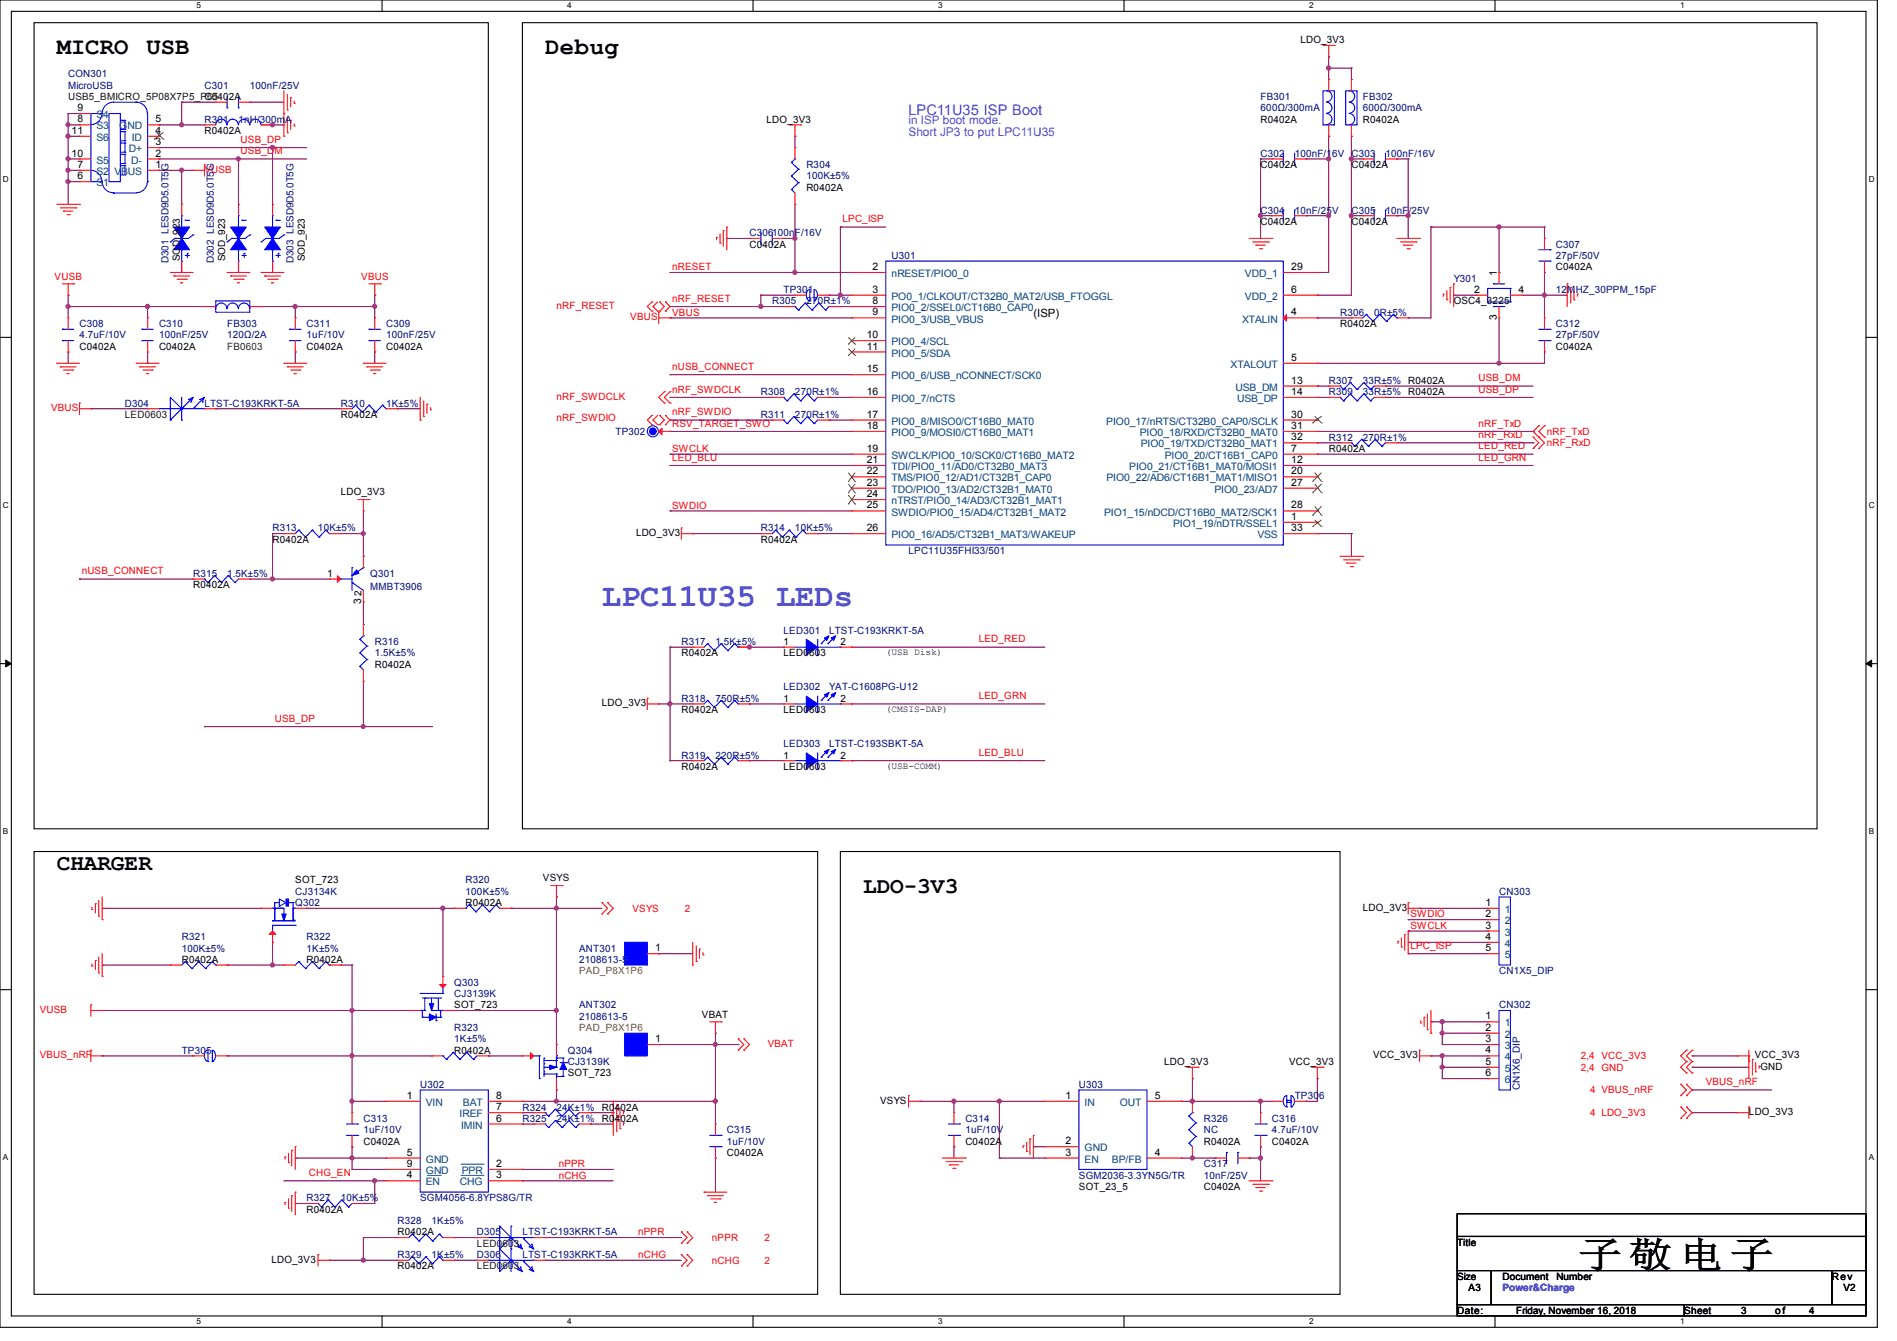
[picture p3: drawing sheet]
<svg xmlns="http://www.w3.org/2000/svg" width="297mm" height="210mm" viewBox="0 0 297 210" stroke-linecap="round" stroke-linejoin="round" font-family="sans-serif">
<defs><g id="words">
<text font-size="5.7" x="247.1" y="198.5">子 敬 电 子</text>
<text font-size="5" fill="#8000ff" x="94.2" y="94.9">LPC11U35 LEDs</text>
<g font-size="3.7">
<text x="8.9" y="8.5">MICRO</text>
<text x="22.9" y="8.5">USB</text>
<text x="85.3" y="8.5">Debug</text>
</g>
<g font-size="3.6">
<text x="8.9" y="136.3">CHARGER</text>
<text x="135.1" y="139.8">LDO-3V3</text>
</g>
<text font-size="2.3" fill="#8000ff" x="142.2" y="18.1">LPC11U35 ISP Boot</text>
<text font-size="1.9" fill="#8000ff" x="142.2" y="21.3">Short JP3 to put LPC11U35</text>
<text font-size="1.8" fill="#8000ff" x="142.2" y="19.4">in ISP boot mode.</text>
<text font-size="1.8" x="161.8" y="49.6">(ISP)</text>
<g font-size="1.6">
<text x="203.6" y="6.8">LDO_3V3</text>
<text x="12.1" y="17.4">9</text>
<text x="32" y="15.7">C0402A</text>
<text x="11.2" y="21">11</text>
<text x="12.1" y="19.2">8</text>
<text x="24.3" y="22.7">3</text>
<text x="24.3" y="21">4</text>
<text x="24.3" y="19.2">5</text>
<text x="32" y="21">R0402A</text>
<text x="120" y="19.2">LDO_3V3</text>
<text x="197.4" y="19.2">R0402A</text>
<text x="213.4" y="19.2">R0402A</text>
<text x="11.2" y="24.5">10</text>
<text x="12.1" y="28.1">6</text>
<text x="12.1" y="26.3">7</text>
<text x="24.3" y="26.3">1</text>
<text x="24.3" y="24.5">2</text>
<text x="126.2" y="29.9">R0402A</text>
<text x="197.4" y="26.3">C0402A</text>
<text x="211.6" y="26.3">C0402A</text>
<text x="197.4" y="35.2">C0402A</text>
<text x="211.6" y="35.2">C0402A</text>
<text x="117.4" y="38.8">C0402A</text>
<text x="136.6" y="42.3">2</text>
<text x="136.6" y="45.8">3</text>
<text x="136.6" y="47.6">8</text>
<text x="202.2" y="42.3">29</text>
<text x="202.2" y="45.8">6</text>
<text x="227.6" y="47.7">OSC4_3225</text>
<text x="230.8" y="45.8">2</text>
<text x="234.3" y="43.2" transform="rotate(-90 234.3 43.2)">1</text>
<text x="237.7" y="45.8">4</text>
<text x="243.6" y="42.3">C0402A</text>
<text x="135.7" y="53">10</text>
<text x="136.6" y="49.4">9</text>
<text x="202.2" y="49.4">4</text>
<text x="209.8" y="51.2">R0402A</text>
<text x="234.3" y="50.1" transform="rotate(-90 234.3 50.1)">3</text>
<text x="12.4" y="54.8">C0402A</text>
<text x="24.9" y="54.8">C0402A</text>
<text x="48" y="54.8">C0402A</text>
<text x="60.5" y="54.8">C0402A</text>
<text x="135.7" y="54.7">11</text>
<text x="135.7" y="58.3">15</text>
<text x="202.2" y="56.5">5</text>
<text x="243.6" y="54.8">C0402A</text>
<text x="53.3" y="65.4">R0402A</text>
<text x="135.7" y="61.8">16</text>
<text x="135.7" y="65.4">17</text>
<text x="202.2" y="60.1">13</text>
<text x="202.2" y="61.8">14</text>
<text x="202.2" y="65.4">30</text>
<text x="135.7" y="67.2">18</text>
<text x="135.7" y="70.7">19</text>
<text x="202.2" y="67.2">31</text>
<text x="202.2" y="69">32</text>
<text x="202.2" y="70.7">7</text>
<text x="208" y="70.8">R0402A</text>
<text x="53.3" y="77.6">LDO_3V3</text>
<text x="135.7" y="72.5">21</text>
<text x="135.7" y="74.3">22</text>
<text x="135.7" y="76.1">23</text>
<text x="135.7" y="77.9">24</text>
<text x="202.2" y="72.5">12</text>
<text x="202.2" y="74.3">20</text>
<text x="202.2" y="76.1">27</text>
<text x="99.6" y="83.9">LDO_3V3</text>
<text x="135.7" y="79.6">25</text>
<text x="135.7" y="83.2">26</text>
<text x="202.2" y="79.6">28</text>
<text x="202.2" y="81.4">1</text>
<text x="202.2" y="83.2">33</text>
<text x="42.7" y="85">R0402A</text>
<text x="119.1" y="85">R0402A</text>
<text x="30.2" y="92.1">R0402A</text>
<text x="51.2" y="90.3">1</text>
<text x="56.5" y="94.6" transform="rotate(-90 56.5 94.6)">3</text>
<text x="122.7" y="101">1</text>
<text x="131.6" y="101">2</text>
<text x="58.7" y="104.6">R0402A</text>
<text x="106.7" y="102.8">R0402A</text>
<text x="122.7" y="102.8">LED0603</text>
<text x="94.2" y="110.6">LDO_3V3</text>
<text x="106.7" y="111.7">R0402A</text>
<text x="122.7" y="111.7">LED0603</text>
<text x="122.7" y="109.9">1</text>
<text x="131.6" y="109.9">2</text>
<text x="122.7" y="118.8">1</text>
<text x="131.6" y="118.8">2</text>
<text x="106.7" y="120.6">R0402A</text>
<text x="122.7" y="120.6">LED0603</text>
<text x="46.2" y="138.3">SOT_723</text>
<text x="72.9" y="141.9">R0402A</text>
<text x="85" y="138">VSYS</text>
<text x="213.4" y="142.6">LDO_3V3</text>
<text x="232.6" y="141.9">1</text>
<text x="232.6" y="143.6">2</text>
<text x="102.6" y="149">1</text>
<text x="232.6" y="145.4">3</text>
<text x="232.6" y="147.2">4</text>
<text x="232.6" y="149">5</text>
<text x="28.4" y="150.8">R0402A</text>
<text x="48" y="150.8">R0402A</text>
<text x="71.1" y="157.9">SOT_723</text>
<text x="109.9" y="159.3">VBAT</text>
<text x="232.6" y="159.6">1</text>
<text x="232.6" y="161.4">2</text>
<text x="71.1" y="165">R0402A</text>
<text x="102.6" y="163.2">1</text>
<text x="182.3" y="166.8">LDO_3V3</text>
<text x="201.8" y="166.8">VCC_3V3</text>
<text x="215" y="165.7">VCC_3V3</text>
<text x="232.6" y="163.2">3</text>
<text x="232.6" y="165">4</text>
<text x="232.6" y="166.8">5</text>
<text x="274.7" y="165.7">VCC_3V3</text>
<text x="275.6" y="167.5">GND</text>
<text x="63.7" y="172.1">1</text>
<text x="77.7" y="173.9">7</text>
<text x="77.7" y="172.1">8</text>
<text x="88.9" y="168.6">SOT_723</text>
<text x="94.2" y="173.9">R0402A</text>
<text x="137.8" y="172.8">VSYS</text>
<text x="166.8" y="172.1">1</text>
<text x="180.8" y="172.1">5</text>
<text x="232.6" y="168.5">6</text>
<text x="56.9" y="179.2">C0402A</text>
<text x="77.7" y="175.6">6</text>
<text x="94.2" y="175.7">R0402A</text>
<text x="151.1" y="179.2">C0402A</text>
<text x="166.8" y="179.2">2</text>
<text x="188.5" y="179.2">R0402A</text>
<text x="199.1" y="179.2">C0402A</text>
<text x="273.8" y="174.6">LDO_3V3</text>
<text x="63.7" y="184.5">4</text>
<text x="63.7" y="181">5</text>
<text x="63.7" y="182.8">9</text>
<text x="77.7" y="182.8">2</text>
<text x="77.7" y="184.5">3</text>
<text x="113.8" y="181">C0402A</text>
<text x="166.8" y="181">3</text>
<text x="180.8" y="181">4</text>
<text x="48" y="189.9">R0402A</text>
<text x="168.9" y="186.4">SOT_23_5</text>
<text x="188.5" y="186.4">C0402A</text>
<text x="42.5" y="197.7">LDO_3V3</text>
<text x="62.2" y="193.5">R0402A</text>
<text x="228.1" y="195.1">Title</text>
<text x="62.2" y="198.8">R0402A</text>
<text x="228.1" y="200.4">Size</text>
<text x="229.9" y="202.2">A3</text>
<text x="235.2" y="200.4">Document</text>
<text x="243.7" y="200.4">Number</text>
<text x="286.8" y="200.4">Rev</text>
<text x="288.6" y="202.2">V2</text>
<text x="228.1" y="205.7">Date:</text>
<text x="237.4" y="205.7">Friday, November 16, 2018</text>
<text x="263.7" y="205.7">Sheet</text>
<text x="272.6" y="205.7">3</text>
<text x="277.9" y="205.7">o f</text>
<text x="283.3" y="205.7">4</text>
</g>
<g font-size="1.6" fill="#000080">
<text x="10.7" y="12.1">CON301</text>
<text x="10.7" y="13.9">MicroUSB</text>
<text x="32" y="13.9">C301</text>
<text x="39.1" y="13.9">100nF/25V</text>
<text x="197.4" y="15.7">FB301</text>
<text x="197.4" y="17.4">600Ω/300mA</text>
<text x="213.4" y="15.7">FB302</text>
<text x="213.4" y="17.4">600Ω/300mA</text>
<text x="32" y="19.2">R301</text>
<text x="37.3" y="19.2">1nH/300mA</text>
<text x="126.2" y="26.3">R304</text>
<text x="126.2" y="28.1">100K±5%</text>
<text x="197.4" y="24.6">C302</text>
<text x="202.7" y="24.6">100nF/16V</text>
<text x="211.6" y="24.6">C303</text>
<text x="216.9" y="24.6">100nF/16V</text>
<text x="197.4" y="33.4">C304</text>
<text x="202.7" y="33.4">10nF/25V</text>
<text x="211.6" y="33.4">C305</text>
<text x="216.9" y="33.4">10nF/25V</text>
<text x="117.4" y="37">C306100nF/16V</text>
<text x="139.6" y="40.6">U301</text>
<text x="243.6" y="38.8">C307</text>
<text x="243.6" y="40.6">27pF/50V</text>
<text x="120.9" y="47.7">R305</text>
<text x="122.7" y="45.9">TP301</text>
<text x="126.2" y="47.7">270R±1%</text>
<text x="227.6" y="44.1">Y301</text>
<text x="243.6" y="45.9">12MHZ_30PPM_15pF</text>
<text x="12.4" y="51.2">C308</text>
<text x="12.4" y="53">4.7uF/10V</text>
<text x="24.9" y="51.2">C310</text>
<text x="24.9" y="53">100nF/25V</text>
<text x="35.6" y="51.2">FB303</text>
<text x="35.6" y="53">120Ω/2A</text>
<text x="48" y="51.2">C311</text>
<text x="48" y="53">1uF/10V</text>
<text x="60.5" y="51.2">C309</text>
<text x="60.5" y="53">100nF/25V</text>
<text x="209.8" y="49.4">R306</text>
<text x="215.2" y="49.4">0R±5%</text>
<text x="243.6" y="51.2">C312</text>
<text x="243.6" y="53">27pF/50V</text>
<text x="19.6" y="63.7">D304</text>
<text x="32" y="63.7">LTST-C193KRKT-5A</text>
<text x="53.3" y="63.7">R310</text>
<text x="60.5" y="63.7">1K±5%</text>
<text x="119.1" y="65.4">R311</text>
<text x="119.1" y="61.9">R308</text>
<text x="124.5" y="65.4">270R±1%</text>
<text x="124.5" y="61.9">270R±1%</text>
<text x="208" y="61.9">R309</text>
<text x="208" y="60.1">R307</text>
<text x="213.4" y="61.9">33R±5% R0402A</text>
<text x="213.4" y="60.1">33R±5% R0402A</text>
<text x="96.4" y="68.1">TP302</text>
<text x="208" y="69">R312</text>
<text x="213.4" y="69">270R±1%</text>
<text x="42.7" y="83.2">R313</text>
<text x="49.8" y="83.2">10K±5%</text>
<text x="119.1" y="83.2">R314</text>
<text x="124.5" y="83.2">10K±5%</text>
<text x="142.2" y="86.8">LPC11U35FHI33/501</text>
<text x="30.2" y="90.3">R315</text>
<text x="35.6" y="90.3">1.5K±5%</text>
<text x="58" y="90.3">Q301</text>
<text x="58" y="92.5">MMBT3906</text>
<text x="58.7" y="101">R316</text>
<text x="106.7" y="101">R317</text>
<text x="112" y="101">1.5K±5%</text>
<text x="122.7" y="99.2">LED301</text>
<text x="129.8" y="99.2">LTST-C193KRKT-5A</text>
<text x="58.7" y="102.8">1.5K±5%</text>
<text x="106.7" y="109.9">R318</text>
<text x="112" y="109.9">750R±5%</text>
<text x="122.7" y="108.1">LED302</text>
<text x="129.8" y="108.1">YAT-C1608PG-U12</text>
<text x="106.7" y="118.8">R319</text>
<text x="112" y="118.8">220R±5%</text>
<text x="122.7" y="117">LED303</text>
<text x="129.8" y="117">LTST-C193SBKT-5A</text>
<text x="46.2" y="141.9">Q302</text>
<text x="46.2" y="140.1">CJ3134K</text>
<text x="72.9" y="138.3">R320</text>
<text x="72.9" y="140.1">100K±5%</text>
<text x="234.7" y="140.1">CN303</text>
<text x="28.4" y="147.2">R321</text>
<text x="28.4" y="149">100K±5%</text>
<text x="48" y="147.2">R322</text>
<text x="48" y="149">1K±5%</text>
<text x="90.7" y="149">ANT301</text>
<text x="71.1" y="154.3">Q303</text>
<text x="90.7" y="150.8">2108613-5</text>
<text x="234.7" y="152.6">CN1X5_DIP</text>
<text x="71.1" y="156.1">CJ3139K</text>
<text x="71.1" y="161.5">R323</text>
<text x="90.7" y="157.9">ANT302</text>
<text x="90.7" y="159.7">2108613-5</text>
<text x="234.7" y="157.9">CN302</text>
<text x="28.4" y="165">TP305</text>
<text x="71.1" y="163.2">1K±5%</text>
<text x="88.9" y="165">Q304</text>
<text x="88.9" y="166.8">CJ3139K</text>
<text x="65.8" y="170.3">U302</text>
<text x="81.8" y="173.9">R324</text>
<text x="87.1" y="173.9">24K±1%</text>
<text x="168.9" y="170.3">U303</text>
<text x="202.7" y="172.1">TP306</text>
<text x="56.9" y="175.7">C313</text>
<text x="56.9" y="177.5">1uF/10V</text>
<text x="81.8" y="175.7">R325</text>
<text x="87.1" y="175.7">24K±1%</text>
<text x="113.8" y="177.5">C315</text>
<text x="113.8" y="179.2">1uF/10V</text>
<text x="151.1" y="175.7">C314</text>
<text x="151.1" y="177.5">1uF/10V</text>
<text x="188.5" y="175.7">R326</text>
<text x="188.5" y="177.5">NC</text>
<text x="199.1" y="175.7">C316</text>
<text x="199.1" y="177.5">4.7uF/10V</text>
<text x="168.9" y="184.6">SGM2036-3.3YN5G/TR</text>
<text x="188.5" y="182.8">C317</text>
<text x="188.5" y="184.6">10nF/25V</text>
<text x="48" y="188.1">R327</text>
<text x="53.3" y="188.1">10K±5%</text>
<text x="62.2" y="191.7">R328</text>
<text x="65.8" y="188.1">SGM4056-6.8YPS8G/TR</text>
<text x="67.6" y="191.7">1K±5%</text>
<text x="62.2" y="197">R329</text>
<text x="67.6" y="197">1K±5%</text>
<text x="74.7" y="197">D306</text>
<text x="74.7" y="193.5">D305</text>
<text x="81.8" y="197">LTST-C193KRKT-5A</text>
<text x="81.8" y="193.5">LTST-C193KRKT-5A</text>
</g>
<g font-size="1.6" fill="#004000">
<text x="10.7" y="15.7">USB5_BMICRO_5P08X7P5_P65</text>
<text x="19.6" y="65.4">LED0603</text>
<text x="74.7" y="195.2">LED0603</text>
<text x="74.7" y="198.8">LED0603</text>
</g>
<g font-size="1.6" fill="#004080">
<text x="15.1" y="20.3">S3</text>
<text x="15.1" y="18.5">S4</text>
<text x="15.1" y="22.1">S6</text>
<text x="18.7" y="20.3">GND</text>
<text x="20.2" y="23.8">D+</text>
<text x="20.6" y="22.1">ID</text>
<text x="15.1" y="29.2">S1</text>
<text x="15.1" y="27.4">S2</text>
<text x="15.1" y="25.6">S5</text>
<text x="17.9" y="27.4">VBUS</text>
<text x="20.5" y="25.6">D-</text>
<text x="139.6" y="43.4">nRESET/PIO0_0</text>
<text x="139.6" y="46.9">PO0_1/CLKOUT/CT32B0_MAT2/USB_FTOGGL</text>
<text x="194.9" y="43.4">VDD_1</text>
<text x="194.9" y="46.9">VDD_2</text>
<text x="139.6" y="48.7">PIO0_2/SSEL0/CT16B0_CAP0</text>
<text x="139.6" y="50.5">PIO0_3/USB_VBUS</text>
<text x="194.5" y="50.5">XTALIN</text>
<text x="139.6" y="54.1">PIO0_4/SCL</text>
<text x="139.6" y="55.8">PIO0_5/SDA</text>
<text x="139.6" y="59.4">PIO0_6/USB_nCONNECT/SCK0</text>
<text x="192.7" y="57.6">XTALOUT</text>
<text x="139.6" y="63">PIO0_7/nCTS</text>
<text x="193.4" y="61.2">USB_DM</text>
<text x="193.7" y="63">USB_DP</text>
<text x="139.6" y="66.5">PIO0_8/MISO0/CT16B0_MAT0</text>
<text x="139.6" y="68.3">PIO0_9/MOSI0/CT16B0_MAT1</text>
<text x="139.6" y="71.8">SWCLK/PIO0_10/SCK0/CT16B0_MAT2</text>
<text x="173.2" y="66.5">PIO0_17/nRTS/CT32B0_CAP0/SCLK</text>
<text x="178.5" y="68.3">PIO0_18/RXD/CT32B0_MAT0</text>
<text x="178.6" y="70.1">PIO0_19/TXD/CT32B0_MAT1</text>
<text x="182.3" y="71.8">PIO0_20/CT16B1_CAP0</text>
<text x="139.6" y="73.6">TDI/PIO0_11/AD0/CT32B0_MAT3</text>
<text x="139.6" y="75.4">TMS/PIO0_12/AD1/CT32B1_CAP0</text>
<text x="139.6" y="77.2">TDO/PIO0_13/AD2/CT32B1_MAT0</text>
<text x="173.2" y="75.4">PIO0_22/AD6/CT16B1_MAT1/MISO1</text>
<text x="176.8" y="73.6">PIO0_21/CT16B1_MAT0/MOSI1</text>
<text x="190.1" y="77.2">PIO0_23/AD7</text>
<text x="139.6" y="79">nTRST/PIO0_14/AD3/CT32B1_MAT1</text>
<text x="139.6" y="80.7">SWDIO/PIO0_15/AD4/CT32B1_MAT2</text>
<text x="172.9" y="80.7">PIO1_15/nDCD/CT16B0_MAT2/SCK1</text>
<text x="183.7" y="82.5">PIO1_19/nDTR/SSEL1</text>
<text x="139.6" y="84.3">PIO0_16/AD5/CT32B1_MAT3/WAKEUP</text>
<text x="196.9" y="84.3">VSS</text>
<text x="235.6" y="143">1</text>
<text x="235.6" y="144.7">2</text>
<text x="235.6" y="146.5">3</text>
<text x="235.6" y="148.3">4</text>
<text x="235.6" y="150.1">5</text>
<text x="235.6" y="160.7">1</text>
<text x="235.6" y="162.5">2</text>
<text x="235.6" y="164.3">3</text>
<text x="235.6" y="166.1">4</text>
<text x="235.6" y="167.9">5</text>
<text x="66.7" y="173.2">VIN</text>
<text x="72.5" y="173.2">BAT</text>
<text x="169.8" y="173.2">IN</text>
<text x="175.3" y="173.2">OUT</text>
<text x="235.6" y="169.6">6</text>
<text x="71.9" y="175">IREF</text>
<text x="72.2" y="176.7">IMIN</text>
<text x="66.7" y="185.6">EN</text>
<text x="66.7" y="182.1">GND</text>
<text x="66.7" y="183.9">GND</text>
<text x="72" y="185.6">CHG</text>
<text x="72.3" y="183.9">PPR</text>
<text x="169.8" y="180.3">GND</text>
<text x="169.8" y="182.1">EN</text>
<text x="174.1" y="182.1">BP/FB</text>
</g>
<g font-size="1.6" fill="#f00">
<text x="37.7" y="22.4">USB_DP</text>
<text x="32" y="27.1">VUSB</text>
<text x="37.7" y="24.1">USB_DM</text>
<text x="131.9" y="34.8">LPC_ISP</text>
<text x="8.6" y="43.8">VUSB</text>
<text x="56.6" y="43.8">VBUS</text>
<text x="105.2" y="42.3">nRESET</text>
<text x="105.2" y="47.2">nRF_RESET</text>
<text x="87.1" y="48.4">nRF_RESET</text>
<text x="98.7" y="50.2">VBUS</text>
<text x="105.2" y="49.4">VBUS</text>
<text x="105.2" y="57.9">nUSB_CONNECT</text>
<text x="231.5" y="59.7">USB_DM</text>
<text x="8" y="64.4">VBUS</text>
<text x="87.1" y="66">nRF_SWDIO</text>
<text x="87.1" y="62.6">nRF_SWDCLK</text>
<text x="105.2" y="65">nRF_SWDIO</text>
<text x="105.2" y="61.5">nRF_SWDCLK</text>
<text x="231.5" y="61.5">USB_DP</text>
<text x="105.2" y="66.8">RSV_TARGET_SWO</text>
<text x="105.2" y="70.8">SWCLK</text>
<text x="231.5" y="70.4">LED_RED</text>
<text x="231.5" y="68.6">nRF_RxD</text>
<text x="231.5" y="66.8">nRF_TxD</text>
<text x="242.2" y="68.1">nRF_TxD</text>
<text x="242.2" y="69.9">nRF_RxD</text>
<text x="105.2" y="72.1">LED_BLU</text>
<text x="231.5" y="72.1">LED_GRN</text>
<text x="105.2" y="79.7">SWDIO</text>
<text x="12.8" y="89.9">nUSB_CONNECT</text>
<text x="153.3" y="100.6">LED_RED</text>
<text x="43" y="113">USB_DP</text>
<text x="153.3" y="109.5">LED_GRN</text>
<text x="153.3" y="118.4">LED_BLU</text>
<text x="99" y="142.8">VSYS</text>
<text x="107.2" y="142.8">2</text>
<text x="220.8" y="143.7">SWDIO</text>
<text x="220.8" y="145.5">SWCLK</text>
<text x="220.8" y="148.6">LPC_ISP</text>
<text x="6.2" y="158.6">VUSB</text>
<text x="6.2" y="165.7">VBUS_nRF</text>
<text x="120.2" y="164">VBAT</text>
<text x="247.5" y="165.9">2,4 VCC_3V3</text>
<text x="247.5" y="167.7">2,4 GND</text>
<text x="248.9" y="171.2">4 VBUS_nRF</text>
<text x="267.1" y="169.9">VBUS_nRF</text>
<text x="248.9" y="174.8">4 LDO_3V3</text>
<text x="48.3" y="184.1">CHG_EN</text>
<text x="87.5" y="182.8">nPPR</text>
<text x="87.5" y="184.6">nCHG</text>
<text x="99.9" y="193.5">nPPR</text>
<text x="99.9" y="197">nCHG</text>
<text x="111.5" y="194.4">nPPR</text>
<text x="111.5" y="197.9">nCHG</text>
<text x="119.7" y="194.4">2</text>
<text x="119.7" y="197.9">2</text>
</g>
<text font-size="1.6" fill="#008000" x="35.6" y="54.8">FB0603</text>
<g font-size="1.6" fill="#808000">
<text x="90.7" y="152.6">PAD_P8X1P6</text>
<text x="90.7" y="161.5">PAD_P8X1P6</text>
</g>
<text font-size="1.6" fill="#0080ff" x="235.2" y="202.2">Power&amp;Charge</text>
<g font-size="1.5" fill="#000080">
<text x="26.4" y="41.2" transform="rotate(-90 26.4 41.2)">D301 LESD9D5.0T5G</text>
<text x="33.5" y="41.2" transform="rotate(-90 33.5 41.2)">D302 LESD9D5.0T5G</text>
<text x="45.9" y="41.2" transform="rotate(-90 45.9 41.2)">D303 LESD9D5.0T5G</text>
<text x="238" y="170.7" transform="rotate(-90 238 170.7)">CN1X6_DIP</text>
</g>
<g font-size="1.5">
<text x="28.2" y="40.9" transform="rotate(-90 28.2 40.9)">SOD_923</text>
<text x="35.3" y="40.9" transform="rotate(-90 35.3 40.9)">SOD_923</text>
<text x="47.7" y="40.9" transform="rotate(-90 47.7 40.9)">SOD_923</text>
<text x="56.6" y="93.3" transform="rotate(-90 56.6 93.3)">2</text>
<text x="138.7" y="102.6">(USB Disk)</text>
<text x="138.7" y="111.5">(CMSIS-DAP)</text>
<text x="138.7" y="120.4">(USB-COMM)</text>
</g>
<g font-size="1.3">
<text x="30.8" y="1.3">5</text>
<text x="88.8" y="1.3">4</text>
<text x="146.9" y="1.3">3</text>
<text x="205" y="1.3">2</text>
<text x="263.1" y="1.3">1</text>
<text x=".5" y="28.4">D</text>
<text x="292.6" y="28.4">D</text>
<text x=".5" y="79.5">C</text>
<text x="292.6" y="79.5">C</text>
<text x=".5" y="130.6">B</text>
<text x="292.6" y="130.6">B</text>
<text x=".5" y="181.7">A</text>
<text x="292.6" y="181.7">A</text>
<text x="30.8" y="207.4">5</text>
<text x="88.8" y="207.4">4</text>
<text x="146.9" y="207.4">3</text>
<text x="205" y="207.4">2</text>
<text x="263.1" y="207.4">1</text>
</g>
</g></defs>
<path d="M0 0h293.9v207.9h-293.9zM1.8 1.8h290.3v204.3h-290.3z" fill="none" stroke="#000" stroke-width=".17"/>
<g fill="#fff">
<path d="M30.8 .2h.7v1.4h-.7z"/>
<path d="M30.8 206.2h.7v1.4h-.7z"/>
</g>
<path d="M59.8 0v1.8M59.8 206.1v1.8" fill="none" stroke="#000" stroke-width=".17"/>
<g fill="#fff">
<path d="M88.8 .2h.7v1.4h-.7z"/>
<path d="M88.8 206.2h.7v1.4h-.7z"/>
</g>
<path d="M117.9 0v1.8M117.9 206.1v1.8" fill="none" stroke="#000" stroke-width=".17"/>
<g fill="#fff">
<path d="M146.9 .2h.7v1.4h-.7z"/>
<path d="M146.9 206.2h.7v1.4h-.7z"/>
</g>
<path d="M176 0v1.8M176 206.1v1.8" fill="none" stroke="#000" stroke-width=".17"/>
<g fill="#fff">
<path d="M205 .2h.7v1.4h-.7z"/>
<path d="M205 206.2h.7v1.4h-.7z"/>
</g>
<path d="M234.1 0v1.8M234.1 206.1v1.8" fill="none" stroke="#000" stroke-width=".17"/>
<g fill="#fff">
<path d="M263.1 .2h.6v1.4h-.6z"/>
<path d="M263.1 206.2h.6v1.4h-.6z"/>
<path d="M.5 27.3h.9v1.4h-.9z"/>
<path d="M292.6 27.3h.9v1.4h-.9z"/>
<path d="M.5 78.4h.9v1.4h-.9z"/>
<path d="M292.6 78.4h.9v1.4h-.9z"/>
</g>
<path d="M0 52.8h1.8M292.1 52.8h1.8" fill="none" stroke="#000" stroke-width=".17"/>
<g fill="#fff">
<path d="M.5 129.5h.8v1.4h-.8z"/>
<path d="M292.6 129.5h.8v1.4h-.8z"/>
</g>
<path d="M0 103.9h1.8M292.1 103.9h1.8" fill="none" stroke="#000" stroke-width=".17"/>
<path d="M.9 103.4l.9 .5-.9 .5zM292.1 103.9l.9-.5v1z" fill="#000" stroke="#000" stroke-width=".16"/>
<g fill="#fff">
<path d="M.5 180.5h.8v1.4h-.8z"/>
<path d="M292.6 180.5h.8v1.4h-.8z"/>
</g>
<g fill="none" stroke="#000" stroke-width=".17">
<path d="M5.3 3.6h71.2v126.2h-71.2zM81.8 3.6h202.7v126.2h-202.7zM5.3 133.3h122.7v69.4h-122.7zM131.6 133.3h78.2v69.4h-78.2zM0 155h1.8M292.1 155h1.8M228.1 190.1h64v3.5h-64zM228.1 193.6h64v5.4h-64zM228.1 199h5.4v5.3h-5.4zM233.5 199h53.3v5.3h-53.3zM286.8 199h5.3v5.3h-5.3zM228.1 204.3h35.6v1.8h-35.6z"/>
<path d="M263.7 204.3h28.4v1.8h-28.4z"/>
</g>
<g fill="none" stroke="#800040" stroke-width=".17">
<path d="M10.7 17.8h.1M10.7 19.6h.1M10.7 17.8v14.2M10.7 19.6h1.7M10.7 17.8h1.7M24.9 19.6h.1M24.9 19.6h7.1M28.4 16h.1M28.4 19.6h.1M28.4 16v3.6M28.4 16h5.4M39.1 16h.1"/>
<path d="M39.1 16h5.3M40.9 19.6h3.5M42.7 19.6h.1M44.4 19.6h.1M208 8.9h.1M208 10.7h.1M208 8.9v3.5M208 10.7h3.6M211.6 10.7h.1M211.6 10.7v1.7M10.7 21.3h.1M10.7 26.7h.1"/>
<path d="M10.7 28.4h.1M10.7 24.9h.1M10.7 24.9h1.7M10.7 26.7h1.7M10.7 28.4h1.7M10.7 21.3h1.7M24.9 23.1h.1M24.9 26.7h.1M24.9 24.9h.1M24.9 23.1h23.1M24.9 24.9h23.1M24.9 26.7h5.3"/>
<path d="M28.4 26.7h.1M28.4 26.7v5.3M37.3 24.9h.1M37.3 24.9v7.1M42.7 23.1h.1M42.7 23.1v8.9M113.8 37.3h.1M113.8 37.3h3.5M122.7 37.3h.1M122.7 37.3h1.8M124.5 21.3h.1M124.5 37.3h.1"/>
<path d="M124.5 21.3v1.8M124.5 32v10.7M131.6 35.6h.1M131.6 35.6h7.1M131.6 35.6v10.6M197.4 24.9h.1M197.4 33.8h.1M197.4 24.9h1.7M197.4 24.9v12.4M197.4 33.8h1.7M204.5 24.9h.1M204.5 33.8h.1"/>
<path d="M204.5 24.9h3.5M204.5 33.8h3.5M208 21.3h.1M208 24.9h.1M208 33.8h.1M208 21.3v21.4h-1.8M211.6 21.3h.1M211.6 24.9h.1M211.6 33.8h.1M211.6 24.9h1.8M211.6 21.3v24.9h-5.4M211.6 33.8h1.8"/>
<path d="M218.7 24.9h.1M218.7 33.8h.1M218.7 24.9h1.8M218.7 33.8h1.8M220.5 24.9h.1M220.5 33.8h.1M220.5 24.9v12.4M224 35.6h.1M224 35.6h17.8M224 35.6v14.2h-3.5M234.7 35.6h.1M234.7 35.6v7.1"/>
<path d="M241.8 35.6h.1M241.8 35.6v1.7M10.7 48h.1M10.7 46.2h.1M10.7 55.1h.1M10.7 46.2v3.6M10.7 55.1v1.8M10.7 48h21.3M23.1 48h.1M23.1 56.9h.1M23.1 48v1.8M23.1 55.1v1.8"/>
<path d="M28.4 42.7h.1M28.4 40.9v1.8M37.3 42.7h.1M37.3 40.9v1.8M40.9 48h.1M40.9 48h17.8M42.7 40.9h.1M42.7 40.9v1.8M46.2 48h.1M46.2 55.1h.1M46.2 48v1.8M46.2 55.1v1.8"/>
<path d="M58.7 48h.1M58.7 46.2h.1M58.7 55.1h.1M58.7 46.2v3.6M58.7 55.1v1.8M104.9 58.7h.1M104.9 42.7h.1M104.9 49.8h.1M104.9 48h.1M104.9 48h17.8M104.9 49.8h28.4M104.9 58.7h28.4"/>
<path d="M104.9 42.7h28.4M119.1 46.2h.1M119.1 48h.1M119.1 46.2h5.4M119.1 46.2v1.8M124.5 42.7h.1M129.8 46.2h.1M129.8 46.2h3.5M131.6 46.2h.1M131.6 48h.1M131.6 48h1.7M206.2 56.9h.1"/>
<path d="M206.2 42.7h.1M206.2 46.2h.1M206.2 49.8h.1M206.2 49.8h5.4M220.5 49.8h.1M227.6 46.2h.1M227.6 46.2h3.5M234.7 56.9h.1M234.7 42.7h.1M234.7 49.8v7.1M238.3 46.2h7.1M241.8 46.2h.1"/>
<path d="M241.8 55.1h.1M241.8 42.7h.1M241.8 42.7v7.1M241.8 55.1v1.8h-35.6M14.2 64h.1M14.2 64h8.9M33.8 64h.1M33.8 64h19.5M62.2 64h.1M62.2 64h3.6M104.9 67.6h.1M104.9 65.8h.1"/>
<path d="M104.9 62.2h.1M104.9 72.9h.1M104.9 71.1h.1M104.9 71.1h28.4M104.9 72.9h28.4M104.9 67.6h28.4M104.9 62.2h16M104.9 65.8h16M129.8 62.2h.1M129.8 65.8h.1M129.8 62.2h3.5M129.8 65.8h3.5"/>
<path d="M206.2 71.1h.1M206.2 72.9h.1M206.2 60.5h.1M206.2 62.2h.1M206.2 69.3h.1M206.2 71.1h33.8M206.2 72.9h33.8M206.2 67.6h33.8M206.2 69.3h3.6M206.2 62.2h1.8M206.2 60.5h1.8M216.9 60.5h.1"/>
<path d="M216.9 62.2h.1M216.9 62.2h23.1M216.9 60.5h23.1M218.7 69.3h21.3M240 69.3h.1M240 67.6h.1M12.4 90.7h.1M12.4 90.7h17.8M39.1 90.7h12.5M42.7 90.7h.1M42.7 83.6h.1M42.7 83.6v7.1"/>
<path d="M42.7 83.6h1.7M51.6 90.7h.1M53.3 83.6h3.6M56.9 83.6h.1M56.9 87.1h.1M56.9 97.8h.1M56.9 80v7.1M56.9 94.2v3.6M104.9 80h.1M104.9 80h28.4M108.5 83.6h.1M108.5 83.6h10.6"/>
<path d="M128 83.6h.1M128 83.6h5.3M206.2 83.6h.1M206.2 83.6h5.4M211.6 83.6h.1M211.6 83.6v3.5M32 113.8h.1M32 113.8h35.6M56.9 113.8h.1M56.9 106.7v7.1M67.6 113.8h.1M103.1 110.2h.1"/>
<path d="M103.1 110.2h5.4M104.9 110.2h.1M104.9 101.3h.1M104.9 119.1h.1M104.9 101.3h3.6M104.9 119.1h3.6M104.9 101.3v17.8M115.6 101.3h.1M115.6 101.3h7.1M117.3 119.1h.1M117.3 110.2h.1M117.3 110.2h5.4"/>
<path d="M117.3 119.1h5.4M122.7 101.3h.1M133.3 101.3h.1M133.3 110.2h.1M133.3 119.1h.1M133.3 110.2h30.3M133.3 101.3h30.3M133.3 119.1h30.3M16 158.2h.1M16 142.2h.1M16 151.1h.1M16 158.2h48"/>
<path d="M16 142.2h24.9M16 151.1h10.7M35.6 151.1h.1M35.6 151.1h8.8M42.7 147.6h.1M42.7 151.1h.1M42.7 147.6v3.5M48 142.2h.1M48 142.2h23.1M53.3 151.1h.1M53.3 151.1h1.8M55.1 158.2h.1"/>
<path d="M55.1 151.1h.1M55.1 151.1v23.1M69.3 142.2h.1M69.3 142.2v10.7M71.1 158.2h.1M71.1 158.2h16M80 142.2h.1M80 142.2h14.2M87.1 158.2h.1M87.1 140.5h.1M87.1 142.2h.1M87.1 140.5v23.1"/>
<path d="M103.1 149.4h.1M103.1 149.4h5.4M220.5 144h.1M220.5 145.8h.1M220.5 147.6h.1M220.5 149.4h.1M220.5 149.4h12.4M220.5 144h12.4M220.5 145.8h12.4M220.5 147.6h12.4M222.2 142.2h.1M222.2 142.2h10.7"/>
<path d="M16 165.4h.1M16 165.4h14.2M35.6 165.4h.1M35.6 165.4h32M55.1 172.5h.1M55.1 179.6h.1M55.1 165.4h.1M55.1 172.5h5.4M55.1 179.6v3.5M76.5 165.4h.1M76.5 165.4h5.3M81.8 172.5h.1"/>
<path d="M81.8 174.2h.1M81.8 176h.1M81.8 172.5h30.2M81.8 174.2h1.8M81.8 176h1.8M87.1 170.7h.1M87.1 172.5h.1M87.1 170.7v1.8M92.5 174.2h.1M92.5 176h.1M92.5 174.2h3.5M92.5 176h3.5"/>
<path d="M103.1 163.6h.1M103.1 163.6h12.5M112 161.8h.1M112 172.5h.1M112 163.6h.1M112 161.8v14.2M115.6 163.6h.1M144 172.5h.1M144 172.5h19.6M149.4 172.5h.1M149.4 179.6h.1M149.4 172.5v1.7"/>
<path d="M149.4 179.6v1.8M156.5 172.5h.1M156.5 172.5v8.9M161.8 179.6h.1M161.8 179.6h1.8M184.9 172.5h.1M184.9 172.5h14.2M186.7 172.5h.1M186.7 168.9h.1M186.7 168.9v3.6M197.4 172.5h.1M197.4 179.6h.1"/>
<path d="M197.4 172.5v1.7M197.4 179.6v5.3M204.5 172.5h.1M206.2 168.9h.1M206.2 168.9v3.6h-1.7M224 160h.1M224 165.4h.1M224 165.4h8.9M224 160h8.9M225.8 160h.1M225.8 163.6h.1M225.8 167.1h.1"/>
<path d="M225.8 168.9h.1M225.8 165.4h.1M225.8 161.8h.1M225.8 167.1h7.1M225.8 160v3.6M225.8 165.4v3.5M225.8 163.6h7.1M225.8 168.9h7.1M225.8 161.8h7.1M264.9 165.4h.1M264.9 167.1h.1M264.9 170.7h.1"/>
<path d="M264.9 174.2h.1M264.9 165.4h7.1M264.9 167.1h8.9M264.9 170.7h12.5M264.9 174.2h7.1M44.4 184.9h16.1M46.2 181.4h.1M46.2 188.5h.1M46.2 181.4h14.3M46.2 188.5h1.8M51.6 197.4h.1M51.6 197.4h10.6"/>
<path d="M55.1 181.4h.1M55.1 183.1h.1M55.1 183.1h5.4M56.9 188.5h.1M56.9 197.4h.1M56.9 193.8h.1M56.9 193.8h5.3M56.9 193.8v3.6M58.7 184.9h.1M58.7 184.9v3.6h-1.8M71.1 193.8h.1M71.1 197.4h.1"/>
<path d="M71.1 197.4h3.6M71.1 193.8h3.6M81.8 183.1h.1M81.8 184.9h.1M81.8 183.1h14.2M81.8 184.9h14.2M85.3 193.8h.1M85.3 197.4h.1M85.3 197.4h21.4M85.3 193.8h21.4M112 181.4h.1M112 181.4v5.3"/>
<path d="M156.5 181.4h.1M156.5 181.4h7.1M184.9 181.4h5.3M186.7 181.4h.1M190.2 181.4h.1M195.6 181.4h.1M195.6 181.4h1.8M197.4 181.4h.1"/>
</g>
<g fill="#f0f" stroke="#f0f" stroke-width=".17">
<circle cx="28.4" cy="26.6" r=".32"/>
<circle cx="42.7" cy="23.1" r=".32"/>
<circle cx="37.3" cy="24.9" r=".32"/>
<circle cx="28.4" cy="19.5" r=".32"/>
<circle cx="23.1" cy="48" r=".32"/>
<circle cx="10.6" cy="48" r=".32"/>
<circle cx="10.6" cy="19.5" r=".32"/>
<circle cx="10.6" cy="21.3" r=".32"/>
<circle cx="10.6" cy="28.4" r=".32"/>
<circle cx="10.6" cy="26.6" r=".32"/>
<circle cx="156.4" cy="172.4" r=".32"/>
<circle cx="149.3" cy="172.4" r=".32"/>
<circle cx="186.7" cy="172.4" r=".32"/>
<circle cx="58.7" cy="48" r=".32"/>
<circle cx="46.2" cy="48" r=".32"/>
<circle cx="197.3" cy="172.4" r=".32"/>
<circle cx="186.7" cy="181.3" r=".32"/>
<circle cx="197.3" cy="181.3" r=".32"/>
<circle cx="55.1" cy="181.3" r=".32"/>
<circle cx="55.1" cy="172.4" r=".32"/>
<circle cx="58.7" cy="184.9" r=".32"/>
<circle cx="87.1" cy="158.2" r=".32"/>
<circle cx="69.3" cy="142.2" r=".32"/>
<circle cx="42.7" cy="151.1" r=".32"/>
<circle cx="55.1" cy="158.2" r=".32"/>
<circle cx="55.1" cy="165.3" r=".32"/>
<circle cx="112" cy="172.4" r=".32"/>
<circle cx="87.1" cy="172.4" r=".32"/>
<circle cx="56.9" cy="197.3" r=".32"/>
<circle cx="225.8" cy="160" r=".32"/>
<circle cx="225.8" cy="167.1" r=".32"/>
<circle cx="225.8" cy="165.3" r=".32"/>
<circle cx="225.8" cy="161.8" r=".32"/>
<circle cx="87.1" cy="142.2" r=".32"/>
<circle cx="112" cy="163.6" r=".32"/>
<circle cx="234.7" cy="56.9" r=".32"/>
<circle cx="124.4" cy="42.7" r=".32"/>
<circle cx="124.4" cy="37.3" r=".32"/>
<circle cx="119.1" cy="48" r=".32"/>
<circle cx="131.6" cy="46.2" r=".32"/>
<circle cx="208" cy="10.6" r=".32"/>
<circle cx="197.3" cy="33.8" r=".32"/>
<circle cx="208" cy="33.8" r=".32"/>
<circle cx="208" cy="24.9" r=".32"/>
<circle cx="220.5" cy="33.8" r=".32"/>
<circle cx="211.6" cy="33.8" r=".32"/>
<circle cx="211.6" cy="24.9" r=".32"/>
<circle cx="234.7" cy="35.5" r=".32"/>
<circle cx="56.9" cy="83.5" r=".32"/>
<circle cx="42.7" cy="90.7" r=".32"/>
<circle cx="56.9" cy="113.8" r=".32"/>
<circle cx="104.9" cy="110.2" r=".32"/>
<circle cx="117.3" cy="101.3" r=".32"/>
<circle cx="241.8" cy="46.2" r=".32"/>
<circle cx="42.7" cy="19.5" r=".32"/>
<circle cx="10.6" cy="24.9" r=".32"/>
</g>
<g fill="none" stroke="#f00" stroke-width=".17">
<path d="M12.4 19.6h.1M12.4 17.8h.1M12.4 19.6h1.8M12.4 17.8h1.8M23.1 19.6h1.8M24.9 19.6h.1M32 19.6h.1M32 19.6h1.8M33.8 16h.1M33.8 16h1.8M37.3 16h1.8M39.1 16h.1"/>
<path d="M40.9 19.6h1.8M42.7 19.6h.1M44.4 17.8h.1M44.4 14.2v7.1M45 17.2h.1M45 14.8v2.4M45 18.3v2.5M45.5 18.8h.1M45.5 15.3h.1M45.5 15.3v1.4M45.5 18.8v1.5M46.1 19.7h.1"/>
<path d="M46.1 16.2h.1M46.1 15.8v.4M46.1 19.4v.3M123.6 19.6h1.7M124.5 19.6v1.7M125.3 19.6h.1M207.1 7.1h1.8M208 8.9h.1M208 12.4h.1M208 7.1v1.8M208 12.4v1.8M208 19.6v1.7"/>
<path d="M208.9 7.1h.1M211.6 12.4h.1M211.6 12.4v1.8M211.6 19.6v1.7M8.9 32h3.5M9.4 32.6h2.5M9.9 33.1h.1M9.9 33.1h1.5M10.5 33.6h.3M10.8 33.6h.1M11.9 32.6h.1M12.4 32h.1"/>
<path d="M12.4 28.4h.1M12.4 26.7h.1M12.4 24.9h.1M12.4 21.3h.1M12.4 26.7h1.8M12.4 24.9h1.8M12.4 21.3h1.8M12.4 28.4h1.8M23.1 26.7h1.8M23.1 24.9h1.8M23.1 23.1h1.8M23.1 21.3h1.8"/>
<path d="M24.9 26.7h.1M24.9 24.9h.1M24.9 23.1h.1M24.9 21.3h.1M28.4 32h.1M28.4 32v1.8M30.2 26.7h.1M30.2 26.7h1.8M32 25.8h.1M32 25.8v1.8M37.3 32h.1M37.3 32v1.8"/>
<path d="M42.7 32h.1M42.7 32v1.8M44.4 21.3h.1M45 20.8h.1M112.2 37.2h.1M112.2 37.2v.3M112.7 38.1h.1M112.7 36.6v1.5M113.2 36.1h.1M113.2 36.1v2.5M113.8 35.6h.1M113.8 35.6v3.5"/>
<path d="M117.3 37.3h.1M117.3 37.3h1.8M120.9 37.3h1.8M122.7 37.3h.1M124.5 21.3h.1M124.5 32h.1M124.5 23.1h.1M124.5 23.1v1.8M124.5 30.2v1.8M195.6 37.3h3.5M196.1 37.9h2.5M196.6 38.4h.1"/>
<path d="M196.6 38.4h1.5M197.2 38.9h.3M197.5 38.9h.1M198.6 37.9h.1M199.1 37.3h.1M199.1 33.8h.1M199.1 24.9h.1M199.1 33.8h1.8M199.1 24.9h1.8M202.7 33.8h1.8M202.7 24.9h1.8M204.5 33.8h.1"/>
<path d="M204.5 24.9h.1M208 21.3h.1M211.6 21.3h.1M213.4 33.8h.1M213.4 24.9h.1M213.4 33.8h1.7M213.4 24.9h1.7M216.9 33.8h1.8M216.9 24.9h1.8M218.7 33.8h.1M218.7 24.9h.1M218.7 37.3h3.5"/>
<path d="M219.2 37.9h2.5M219.8 38.4h.1M219.8 38.4h1.4M220.3 38.9h.3M220.6 38.9h.1M221.7 37.9h.1M222.2 37.3h.1M241.8 37.3h.1M241.8 37.3v1.8M8.9 56.9h.1M8.9 56.9h3.5M9.4 57.4h.1"/>
<path d="M9.4 57.4h2.5M9.8 44.4h1.8M9.9 58h1.5M10.5 58.5h.1M10.5 58.5h.3M10.7 46.2h.1M10.7 49.8h.1M10.7 55.1h.1M10.7 44.4v1.8M10.7 49.8v1.8M10.7 53.3v1.8M11.4 58h.1"/>
<path d="M11.6 44.4h.1M21.3 56.9h.1M21.3 56.9h3.6M21.9 57.4h.1M21.9 57.4h2.4M22.4 58h1.4M22.9 58.5h.1M22.9 58.5h.4M23.1 49.8h.1M23.1 55.1h.1M23.1 49.8v1.8M23.1 53.3v1.8"/>
<path d="M23.8 58h.1M26.7 42.7h.1M26.7 42.7h3.5M27.2 43.2h.1M27.2 43.2h2.5M27.7 43.7h1.5M28.3 44.3h.1M28.3 44.3h.3M28.4 42.7h.1M28.4 40.9v1.8M29.2 43.7h.1M32 48h.1"/>
<path d="M32 48h1.8M35.6 42.7h.1M35.6 42.7h3.5M36.1 43.2h.1M36.1 43.2h2.5M36.6 43.7h1.5M37.2 44.3h.1M37.2 44.3h.3M37.3 42.7h.1M37.3 40.9v1.8M38.1 43.7h.1M39.1 48h1.8"/>
<path d="M40.9 42.7h.1M40.9 48h.1M40.9 42.7h3.5M41.4 43.2h.1M41.4 43.2h2.5M42 43.7h1.4M42.5 44.3h.1M42.5 44.3h.3M42.7 42.7h.1M42.7 40.9v1.8M43.4 43.7h.1M44.4 56.9h.1"/>
<path d="M44.4 56.9h3.6M45 57.4h.1M45 57.4h2.5M45.5 58h1.4M46.1 58.5h.1M46.1 58.5h.3M46.2 49.8h.1M46.2 55.1h.1M46.2 49.8v1.8M46.2 53.3v1.8M46.9 58h.1M56.9 56.9h.1"/>
<path d="M56.9 56.9h3.6M57.4 57.4h.1M57.4 57.4h2.5M57.8 44.4h1.8M58 58h1.4M58.5 58.5h.1M58.5 58.5h.3M58.7 46.2h.1M58.7 49.8h.1M58.7 55.1h.1M58.7 44.4v1.8M58.7 49.8v1.8"/>
<path d="M58.7 53.3v1.8M59.4 58h.1M59.6 44.4h.1M102.1 47.3h.1M102.1 48.7h.1M102.1 47.3l-.8 .7 .8 .7M102.2 48h.1M102.2 48l.8 .7M103 48.7h.1M103 47.3l-.8 .7M103.1 48.9h.1M103.1 49.8h1.8"/>
<path d="M103.1 48.9v1.8M103.3 48.7h.1M103.3 47.3h.1M103.3 47.3l.7 .7-.7 .7M104.2 48.7h.1M104.2 47.3h.1M104.2 47.3l.7 .7-.7 .7M104.9 49.8h.1M122.7 48h.1M122.7 48h1.8M124.5 46.2h.1M124.5 46.2h1.7"/>
<path d="M128 46.2h1.8M129.8 46.2h.1M129.8 48h1.8M131.6 48h.1M133.3 42.7h.1M133.3 46.2h.1M133.3 48h.1M133.3 49.8h.1M133.3 53.3h.1M133.3 55.1h.1M133.3 58.7h.1M133.3 42.7h5.4"/>
<path d="M133.3 49.8h5.4M133.3 46.2h5.4M133.3 48h5.4M133.3 53.3h5.4M133.3 55.1h5.4M133.3 58.7h5.4M200.9 42.7h5.3M200.9 56.9h5.3M200.9 49.8h5.3M200.9 46.2h5.3M206.2 42.7h.1M206.2 46.2h.1"/>
<path d="M206.2 49.8h.1M206.2 56.9h.1M211.6 49.8h.1M211.6 49.8h1.8M218.7 49.8h1.8M220.5 49.8h.1M226 46.1h.1M226 46.1v.3M226.5 46.9h.1M226.5 45.5v1.4M227 45h.1M227 45v2.5"/>
<path d="M227.6 44.4h.1M227.6 44.4v3.6M231.1 46.2h.1M231.1 46.2h1.8M234.7 42.7h.1M234.7 49.8h.1M234.7 42.7v1.7M234.7 48v1.8M236.5 46.2h1.8M238.3 46.2h.1M241.8 42.7h.1M241.8 55.1h.1"/>
<path d="M241.8 49.8h.1M241.8 40.9v1.8M241.8 49.8v1.8M241.8 53.3v1.8M245.4 44.4h.1M245.4 44.4v3.6M245.9 45h.1M245.9 45v2.5M246.4 46.9h.1M246.4 45.5v1.4M247 46.1h.1M247 46.1v.3"/>
<path d="M12.4 63.1h.1M12.4 64h1.8M12.4 63.1v1.8M14.2 64h.1M23.1 64h.1M23.1 64h1.8M32 64h1.8M33.8 64h.1M53.3 64h.1M53.3 64h1.8M56 78.2h1.8M56.9 78.2v1.8"/>
<path d="M57.8 78.2h.1M60.5 64h1.7M62.2 64h.1M65.8 65.8h.1M65.8 62.2v3.6M66.3 65.2h.1M66.3 62.8v2.4M66.8 63.3h.1M66.8 63.3v1.4M67.4 64.2h.1M67.4 63.8v.4M102.1 65.1h.1"/>
<path d="M102.1 66.5h.1M102.1 65.1l-.8 .7 .8 .7M102.2 65.8h.1M102.2 65.8l.8 .7M103 66.5h.1M103 65.1l-.8 .7M103.1 67.6h1.8M103.3 66.5h.1M103.3 65.1h.1M103.3 65.1l.7 .7-.7 .7M104 63.1h.1M104 61.3h.1"/>
<path d="M104 61.3l-.9 .9 .9 .9M104.2 66.5h.1M104.2 65.1h.1M104.2 65.1l.7 .7-.7 .7M104.9 61.3h.1M104.9 63.1h.1M104.9 67.6h.1M104.9 61.3l-.9 .9 .9 .9M120.9 65.8h.1M120.9 62.2h.1M120.9 65.8h1.8M120.9 62.2h1.8"/>
<path d="M128 65.8h1.8M128 62.2h1.8M129.8 65.8h.1M129.8 62.2h.1M133.3 62.2h.1M133.3 65.8h.1M133.3 67.6h.1M133.3 71.1h.1M133.3 72.9h.1M133.3 74.7h.1M133.3 76.5h.1M133.3 78.2h.1"/>
<path d="M133.3 78.2h5.4M133.3 67.6h5.4M133.3 65.8h5.4M133.3 62.2h5.4M133.3 71.1h5.4M133.3 72.9h5.4M133.3 74.7h5.4M133.3 76.5h5.4M200.9 67.6h5.3M200.9 65.8h5.3M200.9 62.2h5.3M200.9 71.1h5.3"/>
<path d="M200.9 72.9h5.3M200.9 74.7h5.3M200.9 76.5h5.3M200.9 60.5h5.3M200.9 69.3h5.3M206.2 60.5h.1M206.2 62.2h.1M206.2 65.8h.1M206.2 67.6h.1M206.2 69.3h.1M206.2 71.1h.1M206.2 72.9h.1"/>
<path d="M206.2 74.7h.1M206.2 76.5h.1M208 62.2h.1M208 60.5h.1M208 62.2h1.8M208 60.5h1.8M209.8 69.3h.1M209.8 69.3h1.8M215.1 62.2h1.8M215.1 60.5h1.8M216.9 62.2h.1M216.9 60.5h.1"/>
<path d="M216.9 69.3h1.8M218.7 69.3h.1M240 70.2h.1M240 68.5h.1M240 68.5l.9 .8-.9 .9M240.9 66.7h.1M240.9 68.5h.1M240.9 70.2h.1M240.9 66.7l-.9 .9 1.8 1.7-.9 .9M241.8 68.5h.1M241.8 66.7h.1M241.8 66.7l-.9 .9 .9 .9"/>
<path d="M30.2 90.7h.1M30.2 90.7h1.8M37.3 90.7h1.8M39.1 90.7h.1M44.4 83.6h.1M44.4 83.6h1.8M51.6 90.7h.1M51.6 83.6h1.7M51.6 90.7h1.7M53.3 83.6h.1M56.9 80h.1M56.9 94.2h.1"/>
<path d="M56.9 87.1h.1M56.9 97.8h.1M56.9 87.1v1.8M56.9 92.5v1.7M56.9 97.8v1.8M106.7 82.7h.1M106.7 83.6h1.8M106.7 82.7v1.8M108.5 83.6h.1M119.1 83.6h.1M119.1 83.6h1.8M126.2 83.6h1.8"/>
<path d="M128 83.6h.1M133.3 80h.1M133.3 83.6h.1M133.3 83.6h5.4M133.3 80h5.4M200.9 83.6h5.3M200.9 80h5.3M200.9 81.8h5.3M206.2 80h.1M206.2 81.8h.1M206.2 83.6h.1M209.8 87.1h3.6"/>
<path d="M210.4 87.7h2.4M210.9 88.2h.1M210.9 88.2h1.4M211.4 88.7h.4M211.8 88.7h.1M212.8 87.7h.1M213.4 87.1h.1M56.9 106.7h.1M56.9 104.9v1.8M101.3 109.3h.1M101.3 110.2h1.8M101.3 109.3v1.8"/>
<path d="M103.1 110.2h.1M108.5 101.3h.1M108.5 110.2h.1M108.5 119.1h.1M108.5 110.2h1.7M108.5 101.3h1.7M108.5 119.1h1.7M115.6 110.2h1.7M115.6 101.3h1.7M115.6 119.1h1.7M117.3 101.3h.1M117.3 110.2h.1"/>
<path d="M117.3 119.1h.1M122.7 110.2h.1M122.7 101.3h.1M122.7 119.1h.1M122.7 110.2h1.8M122.7 101.3h1.8M122.7 119.1h1.8M131.6 110.2h1.7M131.6 101.3h1.7M131.6 119.1h1.7M133.3 110.2h.1M133.3 101.3h.1"/>
<path d="M133.3 119.1h.1M86.2 138.7h1.8M87.1 138.7v1.8M88 138.7h.1M14.2 157.4h.1M14.2 158.2h1.8M14.2 157.4v1.7M14.4 142.4h.1M14.4 151.3h.1M14.4 142.1v.3M14.4 151v.3M14.9 141.5h.1"/>
<path d="M14.9 150.4h.1M14.9 141.5v1.5M14.9 150.4v1.4M15.5 143.5h.1M15.5 152.4h.1M15.5 141v2.5M15.5 149.9v2.5M16 158.2h.1M16 144h.1M16 152.9h.1M16 140.5v3.5M16 149.4v3.5"/>
<path d="M26.7 151.1h.1M26.7 151.1h1.7M33.8 151.1h1.8M35.6 151.1h.1M40.9 142.2h.1M40.9 142.2h1.8M42.7 147.6h.1M42.7 145.8v1.8M44.4 151.1h.1M44.4 151.1h1.8M46.2 142.2h1.8M48 142.2h.1"/>
<path d="M51.6 151.1h1.7M53.3 151.1h.1M64 158.2h.1M64 158.2h1.8M69.3 152.9h.1M69.3 158.2h1.8M69.3 152.9v1.8M71.1 158.2h.1M71.1 142.2h.1M71.1 142.2h1.8M78.2 142.2h1.8M80 142.2h.1"/>
<path d="M87.1 140.5h.1M94.2 141.4h.1M94.2 143.1h.1M94.2 141.4l.9 .8-.9 .9M95.1 141.4h.1M95.1 143.1h.1M95.1 141.4l.9 .8-.9 .9M101.3 149.4h1.8M103.1 149.4h.1M108.5 151.1h.1M108.5 147.6v3.5M109 150.6h.1"/>
<path d="M109 148.1v2.5M109.5 148.6h.1M109.5 148.6v1.5M110.1 149.5h.1M110.1 149.2v.3M218.9 147.4h.1M218.9 147.4v.3M219.4 148.3h.1M219.4 146.9v1.4M219.9 146.3h.1M219.9 146.3v2.5M220.5 141.4h.1"/>
<path d="M220.5 145.8h.1M220.5 142.2h1.7M220.5 141.4v1.7M220.5 145.8v3.6M222.2 142.2h.1M222.4 159.9v.3M223 159.3h.1M223 159.3v1.4M223.5 158.8v2.4M224 158.2v3.6M232.9 142.2h.1M232.9 144h.1"/>
<path d="M232.9 145.8h.1M232.9 147.6h.1M232.9 149.4h.1M232.9 142.2h1.8M232.9 144h1.8M232.9 145.8h1.8M232.9 147.6h1.8M232.9 149.4h1.8M14.2 164.5h.1M14.2 165.4h1.8M14.2 164.5v1.7M16 165.4h.1"/>
<path d="M30.2 165.4h.1M30.2 165.4h1.8M33.8 165.4h1.8M35.6 165.4h.1M46.2 179.6h.1M46.2 179.6v3.5M55.1 179.6h.1M55.1 174.2h.1M55.1 174.2v1.8M55.1 177.8v1.8M60.5 172.5h.1M60.5 172.5h5.3"/>
<path d="M67.6 165.4h.1M67.6 165.4h1.7M74.7 165.4h1.8M76.5 165.4h.1M76.5 172.5h5.3M76.5 174.2h5.3M76.5 176h5.3M81.8 165.4h.1M81.8 176h.1M81.8 174.2h.1M81.8 172.5h.1M81.8 165.4h1.8"/>
<path d="M83.6 174.2h.1M83.6 176h.1M83.6 174.2h1.7M83.6 176h1.7M87.1 163.6h.1M87.1 170.7h.1M87.1 163.6v1.8M87.1 168.9v1.8M90.7 174.2h1.8M90.7 176h1.8M92.5 174.2h.1M92.5 176h.1"/>
<path d="M96 172.5h.1M96 174.2h.1M96 172.5v5.3M96.6 173h.1M96.6 174.8h.1M96.6 173v4.2M97.1 175h.1M97.1 176.7h.1M97.1 173.5v1.5M97.1 175.3v1.4M97.6 174.1h.1M97.6 175.9h.1"/>
<path d="M97.6 174.1v.3M97.6 175.9v.3M101.3 163.6h1.8M103.1 163.6h.1M111.1 160h1.8M112 161.8h.1M112 176h.1M112 160v1.8M112 176v1.8M112 179.6v1.8M112.9 160h.1M115.6 162.7h.1"/>
<path d="M115.6 164.5h.1M115.6 162.7l.9 .9-.9 .9M116.5 164.5h.1M116.5 162.7h.1M116.5 162.7l.8 .9-.8 .9M142.2 171.6h.1M142.2 172.5h1.8M142.2 171.6v1.8M144 172.5h.1M149.4 179.6h.1M149.4 174.2h.1M149.4 174.2v1.8"/>
<path d="M149.4 177.8v1.8M160.2 179.4h.1M160.2 179.4v.3M160.7 178.9v1.4M161.2 178.4h.1M161.2 178.4v2.4M161.8 177.8h.1M161.8 177.8v3.6M163.6 172.5h.1M163.6 179.6h.1M163.6 172.5h5.3M163.6 179.6h5.3"/>
<path d="M179.6 172.5h5.3M184.9 172.5h.1M185.8 167.1h1.8M186.7 168.9h.1M186.7 172.5h.1M186.7 167.1v1.8M186.7 172.5v1.7M186.7 179.6v1.8M187.6 167.1h.1M197.4 179.6h.1M197.4 174.2h.1M197.4 174.2v1.8"/>
<path d="M197.4 177.8v1.8M199.1 172.5h.1M199.1 172.5h1.8M202.7 172.5h1.8M204.5 172.5h.1M205.4 167.1h1.7M206.2 168.9h.1M206.2 167.1v1.8M207.1 167.1h.1M222.2 164.5h.1M222.2 165.4h1.8M222.2 164.5v1.7"/>
<path d="M222.4 160.2h.1M223.5 161.2h.1M224 161.8h.1M224 165.4h.1M232.9 160h.1M232.9 161.8h.1M232.9 163.6h.1M232.9 165.4h.1M232.9 167.1h.1M232.9 168.9h.1M232.9 165.4h1.8M232.9 167.1h1.8"/>
<path d="M232.9 160h1.8M232.9 161.8h1.8M232.9 163.6h1.8M232.9 168.9h1.8M263.1 169.8h.1M263.1 171.6h.1M263.1 173.4h.1M263.1 175.1h.1M263.1 169.8l.9 .9-.9 .9M263.1 173.4l.9 .8-.9 .9M264 164.5h.1M264 166.2h.1"/>
<path d="M264 168h.1M264 171.6h.1M264 169.8h.1M264 175.1h.1M264 173.4h.1M264 164.5l-.9 .9 .9 .8M264 166.2l-.9 .9 .9 .9M264 169.8l.9 .9-.9 .9M264 173.4l.9 .8-.9 .9M264.9 164.5h.1M264.9 166.2h.1M264.9 168h.1"/>
<path d="M264.9 164.5l-.9 .9 .9 .8M264.9 166.2l-.9 .9 .9 .9M272 165.4h.1M272 174.2h.1M272 165.4h1.8M272 174.2h1.8M273.8 166.2h.1M273.8 165.4h.1M273.8 173.4h.1M273.8 164.5v4.4M273.8 173.4v1.7M274.4 165.9h.1"/>
<path d="M274.4 165.9v2.5M274.9 167.9h.1M274.9 166.4v1.5M275.4 167h.1M275.4 167v.3M44.6 181.2h.1M44.6 188.3h.1M44.6 181.2v.3M44.6 188.3v.3M45.2 182.1h.1M45.2 189.2h.1M45.2 180.6v1.5"/>
<path d="M45.2 187.7v1.5M45.7 180.1h.1M45.7 187.2h.1M45.7 180.1v2.5M45.7 187.2v2.5M46.2 186.7h.1M46.2 186.7v3.5M48 188.5h.1M48 188.5h1.8M49.8 196.5h.1M49.8 197.4h1.8M49.8 196.5v1.7"/>
<path d="M51.6 197.4h.1M55.1 188.5h1.8M56.9 188.5h.1M60.5 184.9h.1M60.5 181.4h.1M60.5 183.1h.1M60.5 181.4h5.3M60.5 184.9h5.3M60.5 183.1h5.3M62.2 193.8h.1M62.2 197.4h.1M62.2 197.4h1.8"/>
<path d="M62.2 193.8h1.8M69.3 197.4h1.8M69.3 193.8h1.8M71.1 193.8h.1M71.1 197.4h.1M74.7 197.4h.1M74.7 193.8h.1M74.7 197.4h1.8M74.7 193.8h1.8M76.5 184.9h5.3M76.5 183.1h5.3M81.8 183.1h.1"/>
<path d="M81.8 184.9h.1M83.6 197.4h1.7M83.6 193.8h1.7M85.3 197.4h.1M85.3 193.8h.1M106.7 192.9h.1M106.7 194.7h.1M106.7 196.5h.1M106.7 198.2h.1M106.7 192.9l.9 .9-.9 .9M106.7 196.5l.9 .9-.9 .8M107.6 192.9h.1"/>
<path d="M107.6 194.7h.1M107.6 196.5h.1M107.6 198.2h.1M107.6 192.9l.9 .9-.9 .9M107.6 196.5l.9 .9-.9 .8M110.2 186.7h.1M110.2 186.7h3.6M110.8 187.2h.1M110.8 187.2h2.4M111.3 187.7h1.4M111.8 188.3h.1M111.8 188.3h.4"/>
<path d="M112 181.4h.1M112.7 187.7h.1M147.6 181.4h3.5M148.1 181.9h2.5M148.6 182.4h.1M148.6 182.4h1.5M149.2 183h.3M149.5 183h.1M150.6 181.9h.1M151.1 181.4h.1M160.7 180.3h.1M163.6 181.4h.1"/>
<path d="M163.6 181.4h5.3M179.6 181.4h5.3M184.9 181.4h.1M186.7 181.4h.1M190.2 181.4h.1M190.2 181.4h1.8M193.8 181.4h1.8M195.6 181.4h.1M195.6 184.9h3.5M196.1 185.5h2.5M196.6 186h.1M196.6 186h1.5"/>
<path d="M197.2 186.5h.3M197.5 186.5h.1M198.6 185.5h.1M199.1 184.9h.1"/>
</g>
<g fill="none" stroke="#00f" stroke-width=".17">
<path d="M14.2 17.8h.1M14.2 17.8v10.6M14.2 17.8h1.8M16 17.8a1.76 1.76 0 0 1-1.8 1.7M16 17.8h.1M17.1 17.8h1.7v10.6h-1.7zM18.8 18.8h.1M18.8 18.8h.8M19.6 18.8h.1M19.6 18.8v1.5M21.3 16h-3.5a1.76 1.76 0 0 0-1.8 1.8M21.3 16a1.76 1.76 0 0 1 1.8 1.8"/>
<path d="M21.3 16h.1M23.1 17.8v10.6M33.8 19.6a.87 .87 0 0 1 .8-.9 .87 .87 0 0 1 .9 .9M35.6 16.9h.1M35.6 19.6a.87 .87 0 0 1 .8-.9 .87 .87 0 0 1 .9 .9M35.6 15.1v1.8M37.3 16.9h.1M37.3 19.6a.87 .87 0 0 1 .9-.9 .87 .87 0 0 1 .9 .9M37.3 15.1v1.8M39.1 19.6a.87 .87 0 0 1 .9-.9 .87 .87 0 0 1 .9 .9M207.1 14.2h1.8v5.4h-1.8zM207.7 14.2a.87 .87 0 0 1 .8 .9 .87 .87 0 0 1-.8 .9"/>
<path d="M207.7 16a.87 .87 0 0 1 .8 .9 .87 .87 0 0 1-.8 .8M207.7 17.8a.87 .87 0 0 1 .8 .8 .87 .87 0 0 1-.8 .9M210.7 14.2h1.8v5.4h-1.8zM211.2 14.2a.87 .87 0 0 1 .9 .9 .87 .87 0 0 1-.9 .9M211.2 16a.87 .87 0 0 1 .9 .9 .87 .87 0 0 1-.9 .8M211.2 17.8a.87 .87 0 0 1 .9 .8 .87 .87 0 0 1-.9 .9M14.2 28.4h1.8a1.76 1.76 0 0 0 1.8 1.8M14.2 26.7a1.76 1.76 0 0 1 1.8 1.8v-.1M14.2 28.4h.1M17.8 30.2h.1M17.8 30.2h3.5M18.8 26h.1"/>
<path d="M18.8 24.2h.1M18.8 22.4h.1M18.8 20.6h.1M18.8 27.4h.8M18.8 26h.8M18.8 25.6h.8M18.8 24.2h.8M18.8 23.8h.8M18.8 22.4h.8M18.8 22.1h.8M18.8 20.6h.8M18.8 20.3h.8"/>
<path d="M19.6 27.4h.1M19.6 26h.1M19.6 25.6h.1M19.6 24.2h.1M19.6 23.8h.1M19.6 22.4h.1M19.6 22.1h.1M19.6 20.6h.1M19.6 20.3h.1M19.6 20.6v1.5M19.6 22.4v1.4M19.6 24.2v1.4"/>
<path d="M19.6 26v1.4M23.1 28.4a1.76 1.76 0 0 1-1.8 1.8M23.1 28.4h.1M26.7 37.9h.1M27.4 37.3h.1M27.4 37.3l-.7 .6M27.6 38.9h1.7M28.4 33.8h.1M28.4 33.8v1.8M28.4 39.1v1.8M29 34.5h.1M29 34.5h.7"/>
<path d="M29.3 38.9h.1M29.3 39.7h.1M29.3 39.7v.6M30.2 36.8h.1M30.2 36.8l-.7 .5h-2.1M35.6 37.9h.1M36.3 37.3h.1M36.3 37.3l-.7 .6M36.4 38.9h1.8M37.3 33.8h.1M37.3 33.8v1.8M37.3 39.1v1.8"/>
<path d="M37.9 34.5h.1M37.9 34.5h.7M38.2 38.9h.1M38.2 39.7h.1M38.2 39.7v.6M39.1 36.8h.1M39.1 36.8l-.7 .5h-2.1M40.9 37.9h.1M41.6 37.3h.1M41.6 37.3l-.7 .6M41.8 38.9h1.8M42.7 33.8h.1"/>
<path d="M42.7 33.8v1.8M42.7 39.1v1.8M43.2 34.5h.1M43.2 34.5h.7M43.6 38.9h.1M43.6 39.7h.1M43.6 39.7v.6M44.4 36.8h.1M44.4 36.8l-.7 .5h-2.1M119.1 38.2h.1M119.1 36.4v1.8M120.9 38.2h.1"/>
<path d="M120.9 36.4v1.8M123.9 29.7h.1M123.9 27.6h.1M123.9 25.4h.1M123.9 29.7l.6 .5M123.9 27.6l1.1 1M123.9 25.4l1.1 1.1M124.5 24.9h.1M124.5 24.9l-.6 .5M125 28.6h.1M125 26.5h.1M125 28.6l-1.1 1.1"/>
<path d="M125 26.5l-1.1 1.1M200.9 32.9h.1M200.9 25.8h.1M200.9 24v1.8M200.9 32.9v1.8M202.7 32.9h.1M202.7 25.8h.1M202.7 24v1.8M202.7 32.9v1.8M215.1 32.9h.1M215.1 25.8h.1M215.1 24v1.8"/>
<path d="M215.1 32.9v1.8M216.9 32.9h.1M216.9 25.8h.1M216.9 24v1.8M216.9 32.9v1.8M240.9 39.1h1.8M242.7 39.1h.1M9.8 51.6h.1M9.8 53.3h.1M9.8 51.6h1.8M9.8 53.3h1.8M22.2 51.6h.1"/>
<path d="M22.2 53.3h.1M22.2 51.6h1.8M22.2 53.3h1.8M28.4 40.9h.1M29 40h.1M29 40h.7M33.8 47.1h5.3v1.8h-5.3zM33.8 48.3a.87 .87 0 0 1 .8-.8 .87 .87 0 0 1 .9 .8M35.6 48.3a.87 .87 0 0 1 .8-.8 .87 .87 0 0 1 .9 .8M37.3 40.9h.1M37.3 48.3a.87 .87 0 0 1 .9-.8 .87 .87 0 0 1 .9 .8M37.9 40h.1"/>
<path d="M37.9 40h.7M42.7 40.9h.1M43.2 40h.1M43.2 40h.7M45.3 51.6h.1M45.3 53.3h.1M45.3 51.6h1.8M45.3 53.3h1.8M57.8 51.6h.1M57.8 53.3h.1M57.8 51.6h1.8M57.8 53.3h1.8"/>
<path d="M124.5 48h.1M124.5 48l.5 .6M125 48.6h.1M126.1 47.5h.1M126.1 47.5l1 1.1M126.1 47.5l-1.1 1.1M126.8 47.1a.96 .96 0 0 1-.6-.9 .96 .96 0 0 1 .6-.9v1.8M126.8 47.1h.1M127.1 48.6h.1M127.5 47.1h.1M127.5 47.1a1 1 0 0 0 0-1.8v1.8M128.2 47.5h.1"/>
<path d="M128.2 47.5l1 1.1M128.2 47.5l-1.1 1.1M129.2 48.6h.1M129.8 48l-.6 .6M138.7 40.9h62.2v44.4h-62.2zM211.4 59.9h.1M211.4 59.9l1.1 1.1M211.4 59.9l-1 1.1M213.5 59.9h.1M213.5 59.9l1.1 1.1M213.5 59.9l-1 1.1M213.9 49.2h.1"/>
<path d="M213.9 49.2l-.5 .6M213.9 49.2l1.1 1.1M215 50.3h.1M216 49.2h.1M216 49.2l-1 1.1M216 49.2l1.1 1.1M217.1 50.3h.1M218.1 49.2h.1M218.1 49.2l-1 1.1M218.1 49.2l.6 .6M218.7 49.8h.1M232.9 45.2h.1"/>
<path d="M232.9 47.3h.1M232.9 45.2h3.6M232.9 45.2v2.1M232.9 47.3h3.6M233.8 44.4h.1M233.8 48h.1M233.8 44.4h1.8M233.8 48h1.8M236.5 47.3h.1M236.5 45.2h.1M236.5 45.2v2.1M240.9 40.9h1.8"/>
<path d="M240.9 51.6h1.8M240.9 53.3h1.8M242.7 40.9h.1M242.7 53.3h.1M242.7 51.6h.1M24.9 64h.1M24.9 64h7.1M26.7 65.8h.1M28.4 64h.1M28.4 65.8h.1M28.4 64l-1.7-1.8v3.6M28.4 64l-1.7 1.8"/>
<path d="M28.4 62.2v3.6M28.6 63.8h.1M29.5 62.6h.1M29.9 62.9h.1M30.2 62.2l-1.6 1.6M30.2 62.2l-.3 .7M30.2 62.2l-.7 .4M30.4 63.8h.1M31.3 62.6h.1M31.7 62.9h.1M32 64h.1M32 62.2l-1.6 1.6"/>
<path d="M32 62.2l-.3 .7M32 62.2l-.7 .4M55.7 63.5h.1M55.7 63.5l-.6 .5M55.7 63.5l1 1.1M56.7 64.6h.1M57.8 63.5h.1M57.8 63.5l-1.1 1.1M57.8 63.5l1 1.1M58.8 64.6h.1M59.9 63.5h.1M59.9 63.5l-1.1 1.1"/>
<path d="M59.9 63.5l.6 .5M60.5 64h.1M122.7 65.8h.1M122.7 62.2h.1M122.7 65.8l.5 .5M122.7 62.2l.5 .6M123.2 66.3h.1M123.2 62.8h.1M124.3 65.2h.1M124.3 61.7h.1M124.3 65.2l1 1.1M124.3 65.2l-1.1 1.1"/>
<path d="M124.3 61.7l1 1.1M124.3 61.7l-1.1 1.1M125.3 66.3h.1M125.3 62.8h.1M126.4 65.2h.1M126.4 61.7h.1M126.4 65.2l1.1 1.1M126.4 65.2l-1.1 1.1M126.4 61.7l1.1 1.1M126.4 61.7l-1.1 1.1M127.5 66.3h.1M127.5 62.8h.1"/>
<path d="M128 65.8l-.5 .5M128 62.2l-.5 .6M209.8 62.2h.1M209.8 60.5h.1M209.8 62.2l.6 .6M209.8 60.5l.6 .5M210.4 62.8h.1M210.4 61h.1M211.4 61.7h.1M211.4 61.7l1.1 1.1M211.4 61.7l-1 1.1M211.6 69.3h.1"/>
<path d="M211.6 69.3l.5 .6M212.1 69.9h.1M212.5 62.8h.1M212.5 61h.1M213.2 68.8h.1M213.2 68.8l1 1.1M213.2 68.8l-1.1 1.1M213.5 61.7h.1M213.5 61.7l1.1 1.1M213.5 61.7l-1 1.1M214.2 69.9h.1M214.6 62.8h.1"/>
<path d="M214.6 61h.1M215.1 62.2l-.5 .6M215.1 60.5l-.5 .5M215.3 68.8h.1M215.3 68.8l1.1 1.1M215.3 68.8l-1.1 1.1M216.4 69.9h.1M216.9 69.3l-.5 .6M32 90.7h.1M32 90.7l.6 .5M32.6 91.2h.1M33.6 90.1h.1"/>
<path d="M33.6 90.1l1.1 1.1M33.6 90.1l-1 1.1M34.7 91.2h.1M35.7 90.1h.1M35.7 90.1l1.1 1.1M35.7 90.1l-1 1.1M36.8 91.2h.1M37.3 90.7l-.5 .5M46.8 83h.1M46.8 83l-.6 .6M46.8 83l1 1.1M47.8 84.1h.1"/>
<path d="M48.9 83h.1M48.9 83l-1.1 1.1M48.9 83l1.1 1.1M50 84.1h.1M51 83h.1M51 83l-1 1.1M51 83l.6 .6M51.6 83.6h.1M53.3 90.7h.1M53.3 90.7h1.8M55.1 91.2h.1M55.1 88.9h.1"/>
<path d="M55.1 91.2l1.8 1.3M55.1 88.9v3.6M56.9 88.9h.1M56.9 99.6h.1M56.9 88.9l-1.8 1.2M56.9 99.6l-.6 .5M121.5 83h.1M121.5 83l-.6 .6M121.5 83l1 1.1M122.5 84.1h.1M123.6 83h.1M123.6 83l-1.1 1.1"/>
<path d="M123.6 83l1 1.1M124.6 84.1h.1M125.7 83h.1M125.7 83l-1.1 1.1M125.7 83l.5 .6M126.2 83.6h.1M129.6 99.7l-1 1.1M130.7 99.7l-1.1 1.1M56.3 104.4h.1M56.3 102.2h.1M56.3 100.1h.1M56.3 104.4l.6 .5"/>
<path d="M56.3 102.2l1.1 1.1M56.3 100.1l1.1 1.1M57.4 103.3h.1M57.4 101.2h.1M57.4 103.3l-1.1 1.1M57.4 101.2l-1.1 1M110.8 100.8h.1M110.8 109.7h.1M110.8 118.6h.1M110.8 100.8l-.6 .5M110.8 100.8l1 1.1M110.8 109.7l-.6 .5"/>
<path d="M110.8 109.7l1 1.1M110.8 118.6l-.6 .5M110.8 118.6l1 1.1M111.8 101.9h.1M111.8 110.8h.1M111.8 119.7h.1M112.9 100.8h.1M112.9 109.7h.1M112.9 118.6h.1M112.9 100.8l-1.1 1.1M112.9 100.8l1.1 1.1M112.9 109.7l-1.1 1.1"/>
<path d="M112.9 109.7l1.1 1.1M112.9 118.6l-1.1 1.1M112.9 118.6l1.1 1.1M114 101.9h.1M114 110.8h.1M114 119.7h.1M115 100.8h.1M115 109.7h.1M115 118.6h.1M115 100.8l-1 1.1M115 100.8l.6 .5M115 109.7l-1 1.1"/>
<path d="M115 109.7l.6 .5M115 118.6l-1 1.1M115 118.6l.6 .5M115.6 101.3h.1M115.6 110.2h.1M115.6 119.1h.1M124.5 110.2h1.7M124.5 101.3h1.7M124.5 119.1h1.7M126.2 110.2h.1M126.2 101.3h.1M126.2 119.1h.1"/>
<path d="M128 111.5h.1M128 102.6h.1M128 100.1v2.5M128 109v2.5M128 117.9v2.5M128 110.2h3.6M128 101.3h3.6M128 119.1h3.6M128.6 109.7h.1M128.6 100.8h.1M128.6 118.6h.1M129.6 109.7h.1"/>
<path d="M129.6 100.8h.1M129.6 118.6h.1M129.6 108.6l-1 1.1M129.6 117.5l-1 1.1M130.7 108.6l-1.1 1.1M130.7 117.5l-1.1 1.1M131.6 110.2h.1M131.6 101.3h.1M131.6 119.1h.1M128 120.4h.1M29 150.6h.1M29 150.6l-.6 .5"/>
<path d="M29 150.6l1.1 1.1M30.1 151.7h.1M31.1 150.6h.1M31.1 150.6l-1 1.1M31.1 150.6l1.1 1.1M32.2 151.7h.1M33.2 150.6h.1M33.2 150.6l-1 1.1M33.2 150.6l.6 .5M33.8 151.1h.1M42.7 144.2h.1M42.7 142.2h.1"/>
<path d="M42.7 144.9h.1M42.7 144.9v.9M42.7 144.2h3.5M42.7 142.2h1.7v2M42.7 144.9h3.5M43 142.4h.1M43 142.2h.1M43 141.4h.1M43 141.4v2.8M43 141.4h.7M43.7 141.9h.1M44.4 144.2h.1"/>
<path d="M44.8 141.4h.1M44.8 141.4l-1.1 .5M44.8 141.4l-1.1-.6v1.1M45.2 141.4h.7M45.9 142.2h.1M45.9 144h.1M45.9 144.2h.1M45.9 141.4h.1M45.9 142.2h.3M45.9 141.4v2.8M46.2 144.9h.1M46.8 150.6h.1"/>
<path d="M46.8 150.6l-.6 .5M46.8 150.6l1 1.1M47.8 151.7h.1M48.9 150.6h.1M48.9 150.6l-1.1 1.1M48.9 150.6l1.1 1.1M50 151.7h.1M51 150.6h.1M51 150.6l-1 1.1M51 150.6l.6 .5M51.6 151.1h.1M65.8 155.6h.1"/>
<path d="M65.8 158.2h.7M65.8 155.6h3.5M66.1 158.2h.1M66.1 159.3h.1M66.1 156.3h.7M66.1 158.2v1.1M66.1 159.3h1.1M66.5 156.3h.1M66.5 158.2h.1M66.5 156.3v1.9M66.8 156.3h.1M67 156.3h1.1"/>
<path d="M67.2 159.3h.1M67.6 158.2h.1M67.6 157.4h.1M67.6 158.2h1.7M67.6 156.3v1.1M67.6 157.5v.7M68.1 156.3h.1M68.3 159.9h.1M68.3 156.3h.7M68.3 159.3h.7M68.3 158.8v1.1M68.6 158.2h.1"/>
<path d="M68.6 156.3v1.9M69 156.3h.1M69 159.3h.1M69 158.2h.1M69 158.2v1.1M69.3 158.2h.1M69.3 155.6h.1M69.3 154.7v.9M72.9 142.2h.1M73.4 141.7h.1M73.4 141.7l1.1 1.1M73.4 141.7l-.5 .5"/>
<path d="M74.5 142.8h.1M75.6 141.7h.1M75.6 141.7l1 1.1M75.6 141.7l-1.1 1.1M76.6 142.8h.1M77.7 141.7h.1M77.7 141.7l.5 .5M77.7 141.7l-1.1 1.1M234.7 158.2h1.8v12.5h-1.8zM234.7 140.5h1.8v10.6h-1.8zM32.6 166.2h-.1a.96 .96 0 0 1-.5-.9 .96 .96 0 0 1 .6-.8v1.7M32.6 166.2h.1"/>
<path d="M33.2 166.2h.1M33.2 166.2a1 1 0 0 0 0-1.7v1.7M54.2 177.8h1.8M54.2 176h1.8M56 177.8h.1M56 176h.1M65.8 170.7h10.7v16h-10.7zM69.3 165.4h.1M69.3 165.4l.6 .5M69.9 165.9h.1M71 164.8h.1M71 164.8l1 1.1"/>
<path d="M71 164.8l-1.1 1.1M72 165.9h.1M73.1 164.8h.1M73.1 164.8l1 1.1M73.1 164.8l-1.1 1.1M74.1 165.9h.1M74.7 165.4l-.6 .5M83.6 165.4h.9M84.5 165.4h.1M84.5 168.9h.1M84.5 165.4v3.5M85.2 168.2h.1"/>
<path d="M85.2 167.9h.1M85.2 166.6h.1M85.2 165.7h.1M85.2 167.1h1M85.2 168.2h1.9M85.2 166.1h1.9M85.2 165.7v.7M85.2 166.6v1.1M85.2 167.9v.7M85.3 174.2h.1M85.3 176h.1M85.3 174.2l.6 .6"/>
<path d="M85.3 176l.6 .6M85.9 174.8h.1M85.9 176.6h.1M86.2 167.1h.1M86.4 167.1h.7M87 173.7h.1M87 175.5h.1M87 173.7l1 1.1M87 173.7l-1.1 1.1M87 175.5l1 1.1M87 175.5l-1.1 1.1M87.1 168.6h.1"/>
<path d="M87.1 167.1h.1M87.1 165.4h.1M87.1 166.1h.1M87.1 168.2h.1M87.1 165.7h.1M87.1 165.4v1.7M87.1 168.2v.7M87.1 168.6h1.1M87.1 165.7h1.1M87.7 166.4h1M88 174.8h.1M88 176.6h.1"/>
<path d="M88.2 168.6h.1M88.2 167.5h.1M88.2 165.7h.1M88.2 165.7v.7M88.2 167.5v1.1M88.7 166.4h.1M89.1 173.7h.1M89.1 175.5h.1M89.1 173.7l1 1.1M89.1 173.7l-1.1 1.1M89.1 175.5l1 1.1M89.1 175.5l-1.1 1.1"/>
<path d="M90.1 174.8h.1M90.1 176.6h.1M90.7 174.2l-.6 .6M90.7 176l-.6 .6M111.1 179.6h1.8M111.1 177.8h1.8M112.9 179.6h.1M112.9 177.8h.1M148.5 177.8h1.7M148.5 176h1.7M150.2 177.8h.1M150.2 176h.1"/>
<path d="M168.9 170.7h10.7v12.4h-10.7zM186.1 179h.1M186.1 176.9h.1M186.1 174.8h.1M186.1 179l.6 .6M186.1 176.9l1.1 1.1M186.1 174.8l1.1 1.1M186.7 174.2h.1M186.7 174.2l-.6 .6M187.2 178h.1M187.2 175.9h.1M187.2 178l-1.1 1"/>
<path d="M187.2 175.9l-1.1 1M196.5 177.8h1.7M196.5 176h1.7M198.2 177.8h.1M198.2 176h.1M201.5 173.3h-.1a.96 .96 0 0 1-.5-.9 .96 .96 0 0 1 .6-.8v1.8M201.5 172.3h.6v.3h-.6zM201.5 173.4h.1M202.1 173.4h.1M202.1 173.3a1 1 0 0 0 0-1.7v1.8M49.8 188.5h.1M49.8 188.5l.5 .5"/>
<path d="M50.3 189h.1M51.4 187.9h.1M51.4 187.9l1.1 1.1M51.4 187.9l-1.1 1.1M52.5 189h.1M53.5 187.9h.1M53.5 187.9l1.1 1.1M53.5 187.9l-1 1.1M54.6 189h.1M55.1 188.5l-.5 .5M64.6 193.3h.1M64.6 196.8h.1"/>
<path d="M64.6 193.3l-.6 .5M64.6 193.3l1 1.1M64.6 196.8l-.6 .6M64.6 196.8l1 1.1M65.6 194.4h.1M65.6 197.9h.1M66.7 193.3h.1M66.7 196.8h.1M66.7 193.3l-1.1 1.1M66.7 193.3l1 1.1M66.7 196.8l-1.1 1.1M66.7 196.8l1 1.1"/>
<path d="M67.7 194.4h.1M67.7 197.9h.1M68.8 193.3h.1M68.8 196.8h.1M68.8 193.3l-1.1 1.1M68.8 193.3l.5 .5M68.8 196.8l-1.1 1.1M68.8 196.8l.5 .6M69.3 193.8h.1M69.3 197.4h.1M76.5 197.4h.1M76.5 193.8h.1"/>
<path d="M76.5 197.4h7.1M76.5 193.8h7.1M78.2 195.6h.1M78.2 192h.1M78.2 192v7.1l1.8-1.7M78.2 195.6l1.8 1.8M78.2 192l1.8 1.8M80 197.4h.1M80 195.6h.1M80 193.8h.1M80 192h.1M80 192v7.1"/>
<path d="M80 193.8l-1.8 1.8M80.2 197.5h.1M80.2 194h.1M80.2 197.5l1.6 1.6M80.2 194l1.6 1.6M81.1 198.8h.1M81.1 195.2h.1M81.1 198.8l.7 .3M81.1 195.2l.7 .4M81.4 198.4h.1M81.4 194.9h.1M81.4 198.4l.4 .7"/>
<path d="M81.4 194.9l.4 .7M82 197.5h.1M82 194h.1M82 197.5l1.6 1.6M82 194l1.6 1.6M82.8 198.8h.1M82.8 195.2h.1M82.8 198.8l.8 .3M82.8 195.2l.8 .4M83.2 198.4h.1M83.2 194.9h.1M83.2 198.4l.4 .7"/>
<path d="M83.2 194.9l.4 .7M83.6 197.4h.1M83.6 193.8h.1M192 180.5h.1M192 180.5v1.7M193.8 180.5h.1M193.8 180.5v1.7"/>
<circle cx="102.2" cy="67.5" r=".87"/>
</g>
<g fill="#00f" stroke="#00f" stroke-width=".17">
<path d="M55.8 89.2l.4 .6-1.1 .3z"/>
<path d="M86.1 166.8l1 .3-1 .4z"/>
<path d="M88.2 166.4l.5 1.1h-1z"/>
<path d="M67.2 157.2h.7l-.3 1z"/>
<path d="M67.2 158.8l1.1 .5-1.1 .6z"/>
<path d="M44.1 143.1h.7l-.4 1.1z"/>
<path d="M126.2 109l1.8 1.2-1.8 1.3z" fill-rule="evenodd"/>
<path d="M130.1 108.8l.8-.3-.4 .7z" fill-rule="evenodd"/>
<path d="M129.1 108.8l.7-.3-.3 .7z" fill-rule="evenodd"/>
<path d="M37.3 37.3l1.3 1.8h-2.5z" fill-rule="evenodd"/>
<path d="M36.1 35.6h2.5l-1.3 1.7z" fill-rule="evenodd"/>
<path d="M42.7 37.3l1.2 1.8h-2.5z" fill-rule="evenodd"/>
<path d="M41.4 35.6h2.5l-1.2 1.7z" fill-rule="evenodd"/>
<path d="M44.8 140.8h.4v1.1h-.4z" fill-rule="evenodd"/>
<path d="M28.4 37.3l1.3 1.8h-2.5z" fill-rule="evenodd"/>
<path d="M27.2 35.6h2.5l-1.3 1.7z" fill-rule="evenodd"/>
<path d="M126.2 100.1l1.8 1.2-1.8 1.3z" fill-rule="evenodd"/>
<path d="M130.1 99.9l.8-.3-.4 .7z" fill-rule="evenodd"/>
<path d="M129.1 99.9l.7-.3-.3 .7z" fill-rule="evenodd"/>
<path d="M97.8 147.6h3.5v3.5h-3.5z" fill-rule="evenodd"/>
<path d="M126.2 117.9l1.8 1.2-1.8 1.3z" fill-rule="evenodd"/>
<path d="M130.1 117.7l.8-.4-.4 .8z" fill-rule="evenodd"/>
<path d="M129.1 117.7l.7-.4-.3 .8z" fill-rule="evenodd"/>
<path d="M97.8 161.8h3.5v3.6h-3.5z" fill-rule="evenodd"/>
<circle cx="102.2" cy="67.5" r=".53"/>
</g>
<g fill="#f00" stroke="#f00" stroke-width=".17">
<path d="M52.8 90.2l.5 .5-.5 .5z"/>
<path d="M103.1 67.6l.5-.5v1z"/>
<path d="M83.1 164.8l.5 .6-.5 .5z"/>
<path d="M68.8 154.2h1l-.5 .5z"/>
<path d="M200.9 49.8l.5-.5v1z"/>
<path d="M42.2 146.3l.5-.5 .5 .5z"/>
</g>
<g fill="none" stroke="#804000" stroke-width=".16">
<path d="M24.2 21.8h.1M24.5 20.7l1.1 1.1M25.6 21.8h.1M25.6 20.7l-1.4 1.1M132.8 53.9h.1M132.8 55.7h.1M132.8 52.8l1.1 1.1M132.8 54.6l1.1 1.1M133.9 53.9h.1M133.9 55.7h.1M133.9 52.8l-1.1 1.1M133.9 54.6l-1.1 1.1"/>
<path d="M132.8 75.4h.1M132.8 77.2h.1M132.8 78.9h.1M132.8 74l1.1 1.4M132.8 75.8l1.1 1.4M132.8 77.5l1.1 1.4M133.9 75.4h.1M133.9 77.2h.1M133.9 78.9h.1M133.9 74l-1.1 1.4M133.9 75.8l-1.1 1.4M133.9 77.5l-1.1 1.4"/>
<path d="M205.5 66.2h.1M205.5 75.4h.1M205.5 77.2h.1M205.8 65.2l1.1 1M205.8 74l1.1 1.4M205.8 75.8l1.1 1.4M205.8 79.3l1.1 1.4M206.9 66.2h.1M206.9 75.4h.1M206.9 77.2h.1M206.9 65.2l-1.4 1M206.9 74l-1.4 1.4"/>
<path d="M206.9 75.8l-1.4 1.4M206.9 79.3l-1.4 1.4M205.5 80.7h.1M205.5 82.5h.1M205.8 81.4l1.1 1.1M206.9 80.7h.1M206.9 82.5h.1M206.9 81.4l-1.4 1.1"/>
</g>
<path d="M66.9 184.1h2.1M69 184.1h.1M72.1 182.3h3.6M72.1 184.1h3.6M75.7 182.3h.1M75.7 184.1h.1" fill="none" stroke="#004080" stroke-width=".16"/>
<use href="#words"/>
</svg>
